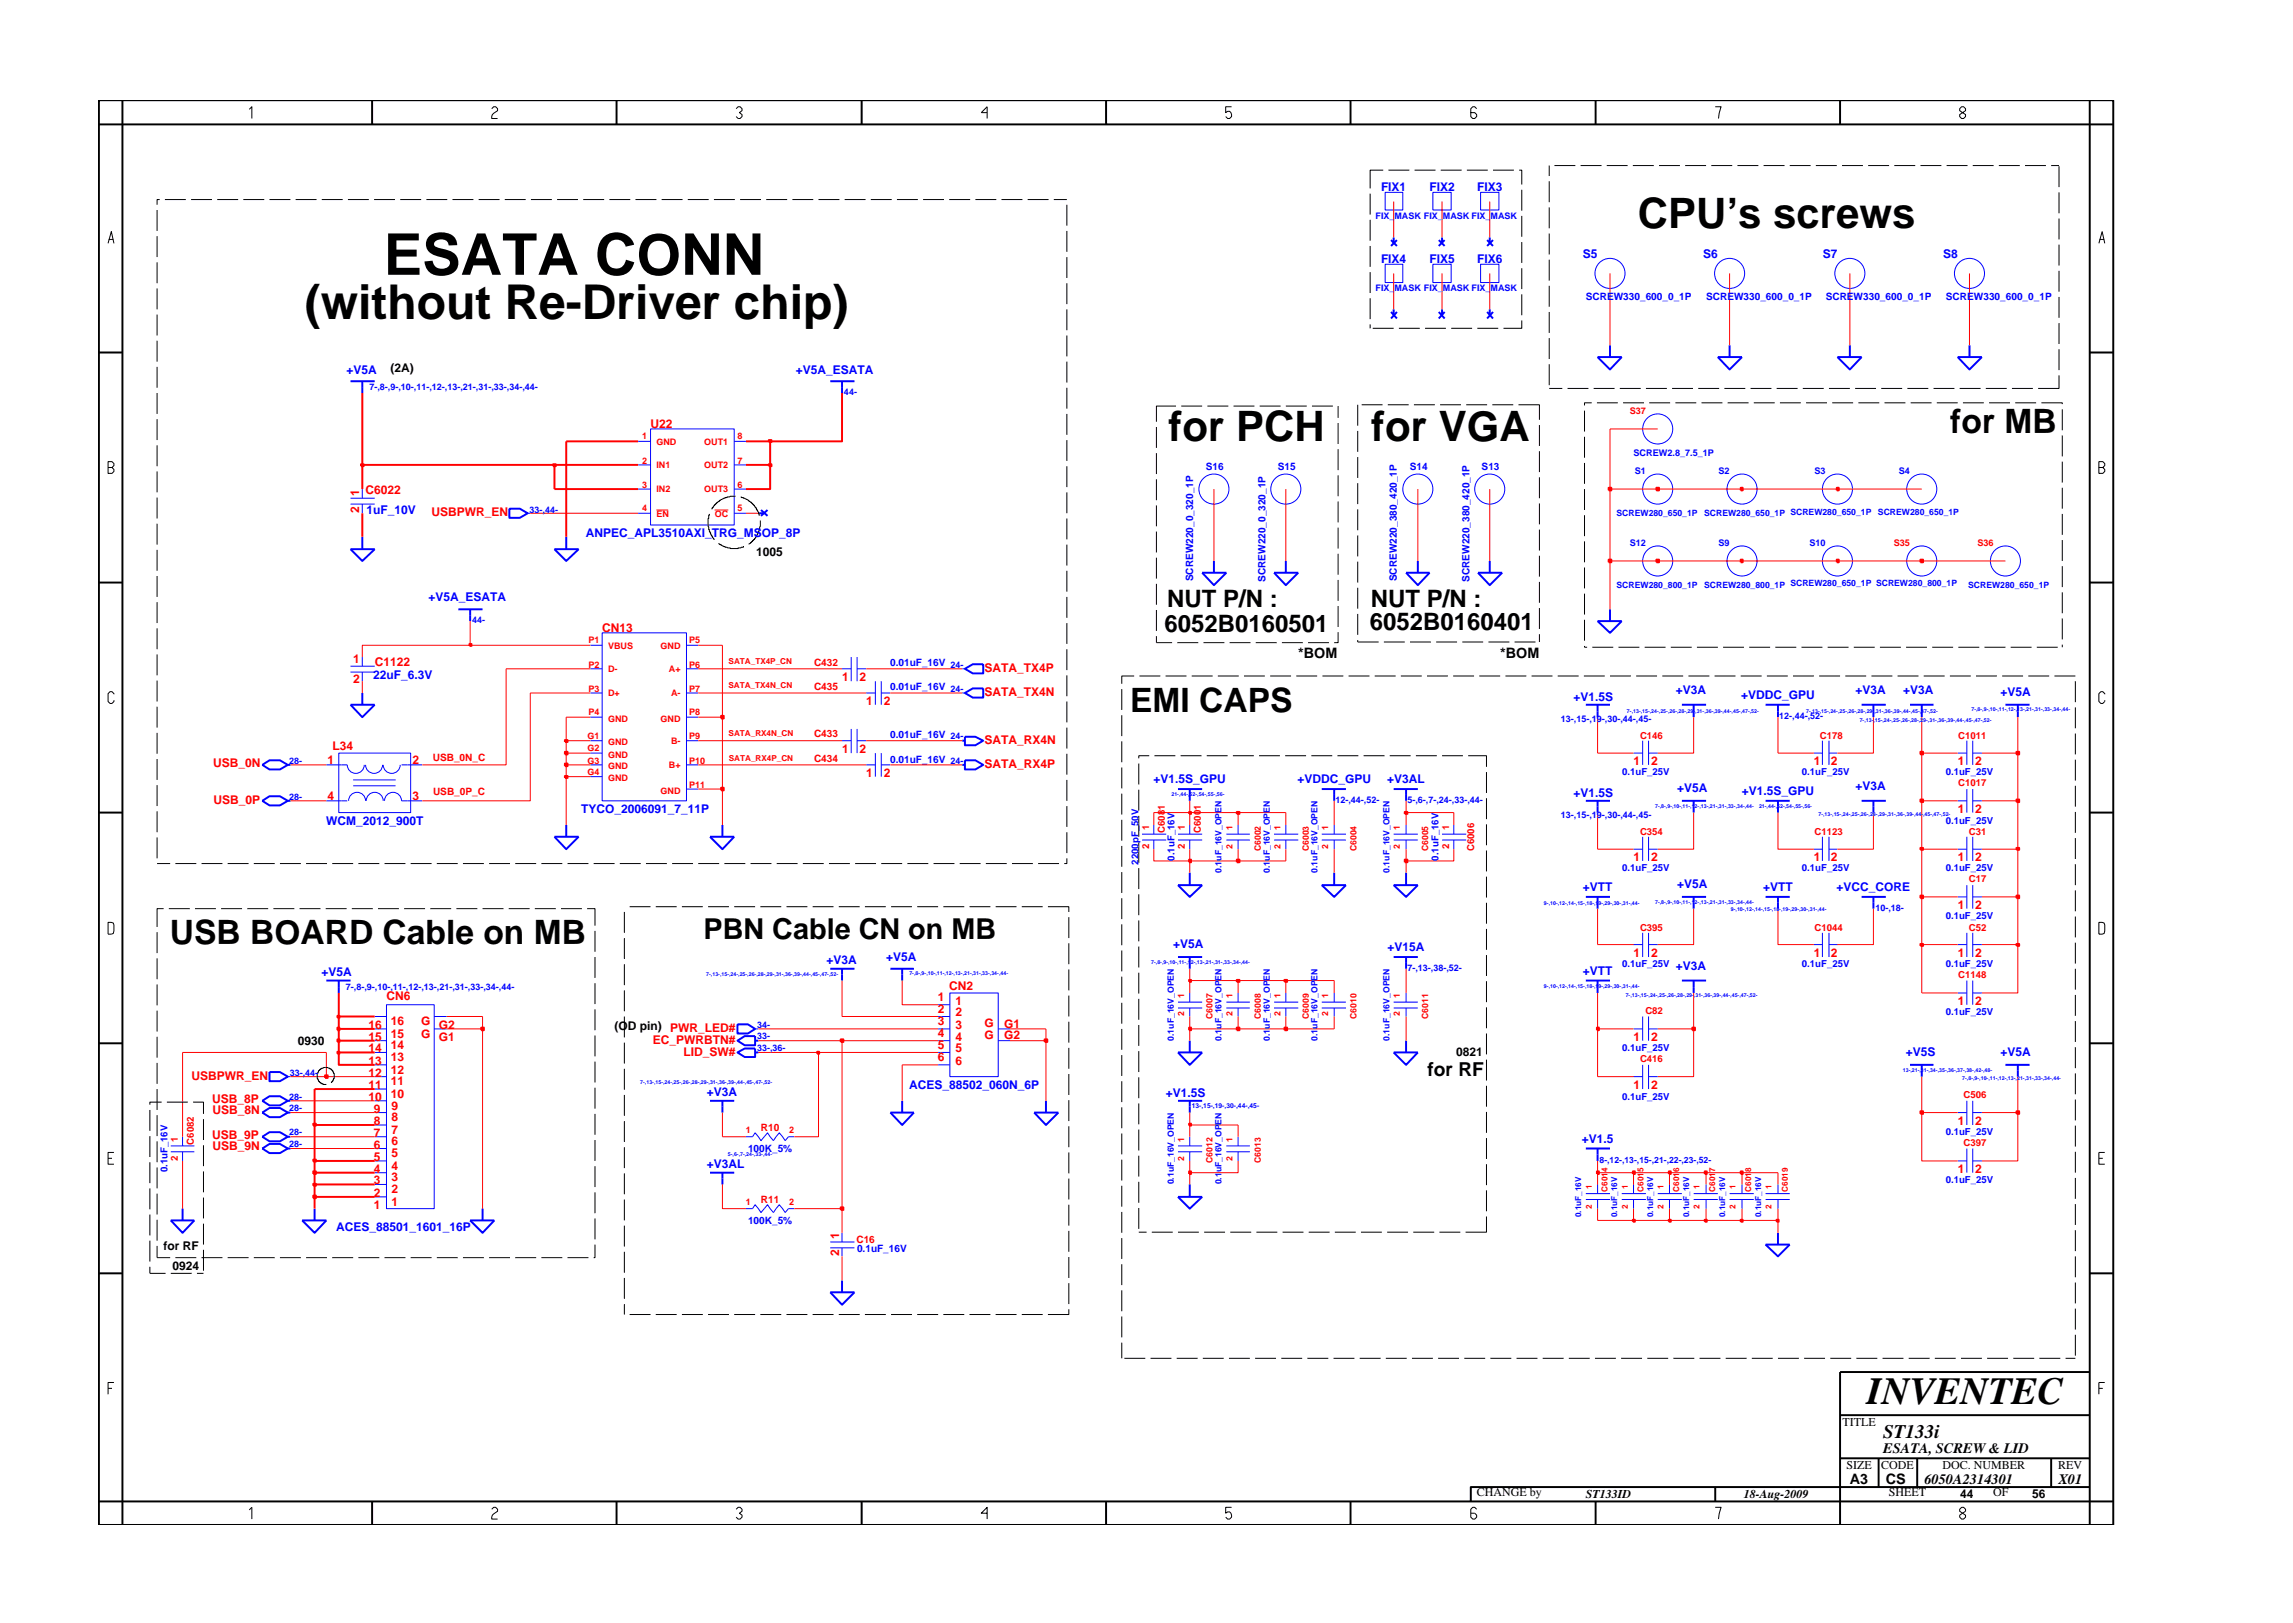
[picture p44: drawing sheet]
<svg xmlns="http://www.w3.org/2000/svg" width="297mm" height="210mm" viewBox="0 0 297 210" stroke-linecap="round" stroke-linejoin="round" font-family="sans-serif">
<defs><g id="words">
<text font-size="7.5" x="49.7" y="35.6">ESATA CONN</text>
<text font-size="6.2" x="39.5" y="41.3">(without Re-Driver chip)</text>
<g font-size="5.4">
<text x="212.2" y="29.5">CPU’s screws</text>
<text x="151.4" y="57.1">for PCH</text>
<text x="177.6" y="57.1">for VGA</text>
</g>
<text font-size="5" x="241.8" y="181.9">INVENTEC</text>
<g font-size="4.4">
<text x="252.6" y="56.1">for MB</text>
<text x="146.4" y="92.2">EMI CAPS</text>
<text x="22" y="122.3">USB BOARD Cable on MB</text>
</g>
<text font-size="3.7" x="91.1" y="121.7">PBN Cable CN on MB</text>
<g font-size="3.1">
<text x="150.9" y="81.8">6052B0160501</text>
<text x="151.2" y="78.6">NUT P/N :</text>
<text x="177.4" y="81.7">6052B0160401</text>
<text x="177.6" y="78.6">NUT P/N :</text>
</g>
<g font-size="2.5">
<text x="184.9" y="139.4">for RF</text>
<text x="244" y="186.3">ST133i</text>
</g>
<g font-size="1.9">
<text x="168.2" y="85.2">*BOM</text>
<text x="194.3" y="85.2">*BOM</text>
<text x="244" y="188.2">ESATA, SCREW &amp; LID</text>
<text x="239.6" y="192.2">A3</text>
<text x="244.3" y="192.3">CS</text>
<text x="249.3" y="192.2">6050A2314301</text>
<text x="266.6" y="192.2">X01</text>
</g>
<g font-size="1.6" fill="#00f">
<text x="178.9" y="24.8">FIX1</text>
<text x="185.2" y="24.8">FIX2</text>
<text x="191.3" y="24.8">FIX3</text>
<text x="178.9" y="34.1">FIX4</text>
<text x="185.2" y="34.1">FIX5</text>
<text x="191.3" y="34.1">FIX6</text>
<text x="205.1" y="33.5">S5</text>
<text x="220.6" y="33.5">S6</text>
<text x="236.1" y="33.5">S7</text>
<text x="251.7" y="33.5">S8</text>
<text x="44.9" y="48.4">+V5A</text>
<text x="103.1" y="48.4">+V5A_ESATA</text>
<text x="47.5" y="66.6">1uF_10V</text>
<text x="75.9" y="69.5">ANPEC_APL3510AXI_TRG_MSOP_8P</text>
<text x="55.5" y="77.9">+V5A_ESATA</text>
<text x="48.3" y="87.9">22uF_6.3V</text>
<text x="217.1" y="89.9">+V3A</text>
<text x="240.4" y="89.9">+V3A</text>
<text x="246.5" y="89.9">+V3A</text>
<text x="203.8" y="90.8">+V1.5S</text>
<text x="225.6" y="90.5">+VDDC_GPU</text>
<text x="259.2" y="90.2">+V5A</text>
<text x="149.4" y="101.5">+V1.5S_GPU</text>
<text x="168.1" y="101.5">+VDDC_GPU</text>
<text x="179.7" y="101.5">+V3AL</text>
<text x="42.2" y="106.9">WCM_2012_900T</text>
<text x="75.3" y="105.3">TYCO_2006091_7_11P</text>
<text x="203.8" y="103.2">+V1.5S</text>
<text x="217.2" y="102.6">+V5A</text>
<text x="225.6" y="103">+V1.5S_GPU</text>
<text x="240.4" y="102.4">+V3A</text>
<text x="205" y="115.4">+VTT</text>
<text x="217.2" y="115">+V5A</text>
<text x="228.4" y="115.4">+VTT</text>
<text x="237.9" y="115.4">+VCC_CORE</text>
<text x="107" y="124.9">+V3A</text>
<text x="114.8" y="124.5">+V5A</text>
<text x="152" y="122.8">+V5A</text>
<text x="179.8" y="123.2">+V15A</text>
<text x="217.1" y="125.6">+V3A</text>
<text x="41.7" y="126.5">+V5A</text>
<text x="205" y="126.3">+VTT</text>
<text x="246.9" y="136.7">+V5S</text>
<text x="259.2" y="136.7">+V5A</text>
<text x="91.6" y="142">+V3A</text>
<text x="117.8" y="141.1">ACES_88502_060N_6P</text>
<text x="151" y="142.1">+V1.5S</text>
<text x="204.9" y="148">+V1.5</text>
<text x="91.6" y="151.3">+V3AL</text>
<text x="43.5" y="159.5">ACES_88501_1601_16P</text>
</g>
<g font-size="1.6">
<text x="50.6" y="48.2">(2A)</text>
<text x="98" y="72.1">1005</text>
<text x="38.6" y="135.4">0930</text>
<text x="79.6" y="133.4">(OD pin)</text>
<text x="188.6" y="136.8">0821</text>
<text x="21.2" y="162">for RF</text>
<text x="22.3" y="164.5">0924</text>
<text x="238.7" y="184.8">TITLE</text>
<text x="239.2" y="190.4">SIZE</text>
<text x="243.7" y="190.4">CODE</text>
<text x="251.6" y="190.4">DOC. NUMBER</text>
<text x="266.6" y="190.4">REV</text>
<text x="191.3" y="193.8">CHANGE by</text>
<text x="205.4" y="194.1">ST133ID</text>
<text x="225.9" y="194.1">18-Aug-2009</text>
<text x="244.7" y="193.8">SHEET</text>
<text x="253.9" y="194.1">44</text>
<text x="258.2" y="193.8">OF</text>
<text x="263.3" y="194.1">56</text>
</g>
<g font-size="1.6" fill="#f00">
<text x="84.3" y="55.4">U22</text>
<text x="46.5" y="64.2" transform="rotate(-90 46.5 64.2)">1</text>
<text x="47.4" y="64">C6022</text>
<text x="46.5" y="66.5" transform="rotate(-90 46.5 66.5)">2</text>
<text x="55.9" y="66.8">USBPWR_EN</text>
<text x="78" y="81.8">CN13</text>
<text x="45.7" y="85.9">1</text>
<text x="45.7" y="88.5">2</text>
<text x="48.5" y="86.3">C1122</text>
<text x="109.1" y="88.3">1</text>
<text x="111.3" y="88.3">2</text>
<text x="127.5" y="87">SATA_TX4P</text>
<text x="112.2" y="91.3">1</text>
<text x="114.5" y="91.3">2</text>
<text x="127.5" y="90.2">SATA_TX4N</text>
<text x="27.6" y="99.3">USB_0N</text>
<text x="42.4" y="98.9">1</text>
<text x="43.1" y="97.1">L34</text>
<text x="53.4" y="98.9">2</text>
<text x="109.1" y="97.6">1</text>
<text x="111.3" y="97.6">2</text>
<text x="112.2" y="100.6">1</text>
<text x="114.5" y="100.6">2</text>
<text x="127.5" y="96.4">SATA_RX4N</text>
<text x="127.5" y="99.5">SATA_RX4P</text>
<text x="211.6" y="99.1">1</text>
<text x="213.9" y="99.1">2</text>
<text x="235" y="99.1">1</text>
<text x="237.2" y="99.1">2</text>
<text x="253.6" y="99.1">1</text>
<text x="255.9" y="99.1">2</text>
<text x="27.7" y="104.1">USB_0P</text>
<text x="42.4" y="103.6">4</text>
<text x="53.4" y="103.6">3</text>
<text x="253.6" y="105.3">1</text>
<text x="255.9" y="105.3">2</text>
<text x="211.6" y="111.5">1</text>
<text x="213.9" y="111.5">2</text>
<text x="235" y="111.5">1</text>
<text x="237.2" y="111.5">2</text>
<text x="253.6" y="111.5">1</text>
<text x="255.9" y="111.5">2</text>
<text x="253.6" y="117.7">1</text>
<text x="255.9" y="117.7">2</text>
<text x="211.6" y="124">1</text>
<text x="213.9" y="124">2</text>
<text x="235" y="124">1</text>
<text x="237.2" y="124">2</text>
<text x="253.6" y="124">1</text>
<text x="255.9" y="124">2</text>
<text x="50.1" y="129.5">CN6</text>
<text x="121.5" y="129.7">1</text>
<text x="121.5" y="131.2">2</text>
<text x="123" y="128.3">CN2</text>
<text x="123.8" y="130.2">1</text>
<text x="123.8" y="131.7">2</text>
<text x="253.6" y="130.2">1</text>
<text x="255.9" y="130.2">2</text>
<text x="47.7" y="136.3">14</text>
<text x="47.7" y="134.8">15</text>
<text x="47.7" y="133.3">16</text>
<text x="47.7" y="138">13</text>
<text x="50.6" y="136">14</text>
<text x="50.6" y="134.4">15</text>
<text x="50.6" y="132.8">16</text>
<text x="50.6" y="137.5">13</text>
<text x="54.6" y="134.4">G</text>
<text x="54.6" y="132.8">G</text>
<text x="56.8" y="134.8">G1</text>
<text x="56.8" y="133.3">G2</text>
<text x="84.6" y="135.2">EC_PWRBTN#</text>
<text x="86.8" y="133.7">PWR_LED#</text>
<text x="88.5" y="136.7">LID_SW#</text>
<text x="121.5" y="132.7">3</text>
<text x="121.5" y="134.3">4</text>
<text x="121.5" y="135.9">5</text>
<text x="121.5" y="137.4">6</text>
<text x="123.8" y="133.3">3</text>
<text x="123.8" y="134.8">4</text>
<text x="123.8" y="136.3">5</text>
<text x="123.8" y="138">6</text>
<text x="127.5" y="133.1">G</text>
<text x="127.5" y="134.6">G</text>
<text x="130.1" y="133.1">G1</text>
<text x="130.1" y="134.6">G2</text>
<text x="211.6" y="134.8">1</text>
<text x="213.9" y="134.8">2</text>
<text x="24.8" y="139.9">USBPWR_EN</text>
<text x="27.5" y="142.9">USB_8P</text>
<text x="47.7" y="142.6">10</text>
<text x="47.7" y="141.1">11</text>
<text x="47.7" y="139.5">12</text>
<text x="50.6" y="142.2">10</text>
<text x="50.6" y="140.6">11</text>
<text x="50.6" y="139.1">12</text>
<text x="50.7" y="143.7">9</text>
<text x="211.6" y="141.1">1</text>
<text x="213.9" y="141.1">2</text>
<text x="27.5" y="147.6">USB_9P</text>
<text x="27.5" y="148.9">USB_9N</text>
<text x="27.5" y="144.3">USB_8N</text>
<text x="48.4" y="148.8">6</text>
<text x="48.4" y="147.3">7</text>
<text x="48.4" y="145.7">8</text>
<text x="48.4" y="144.1">9</text>
<text x="50.7" y="149.9">5</text>
<text x="50.7" y="148.4">6</text>
<text x="50.7" y="146.9">7</text>
<text x="50.7" y="145.3">8</text>
<text x="253.6" y="145.7">1</text>
<text x="255.9" y="145.7">2</text>
<text x="48.4" y="155.1">2</text>
<text x="48.4" y="153.4">3</text>
<text x="48.4" y="151.9">4</text>
<text x="48.4" y="150.4">5</text>
<text x="50.7" y="154.6">2</text>
<text x="50.7" y="153.1">3</text>
<text x="50.7" y="151.5">4</text>
<text x="253.6" y="151.9">1</text>
<text x="255.9" y="151.9">2</text>
<text x="48.4" y="156.6">1</text>
<text x="50.7" y="156.2">1</text>
<text x="108.7" y="160.6" transform="rotate(-90 108.7 160.6)">1</text>
<text x="108.7" y="162.8" transform="rotate(-90 108.7 162.8)">2</text>
</g>
<g font-size="1.3" fill="#00f">
<text x="205.4" y="38.9">SCREW330_600_0_1P</text>
<text x="221" y="38.9">SCREW330_600_0_1P</text>
<text x="236.5" y="38.9">SCREW330_600_0_1P</text>
<text x="252.1" y="38.9">SCREW330_600_0_1P</text>
<text x="156.2" y="60.9">S16</text>
<text x="165.5" y="60.9">S15</text>
<text x="182.6" y="60.9">S14</text>
<text x="191.9" y="60.9">S13</text>
<text x="154.5" y="75.3" transform="rotate(-90 154.5 75.3)">SCREW220_0_320_1P</text>
<text x="163.9" y="75.4" transform="rotate(-90 163.9 75.4)">SCREW220_0_320_1P</text>
<text x="181" y="75.3" transform="rotate(-90 181 75.3)">SCREW220_380_420_1P</text>
<text x="190.4" y="75.4" transform="rotate(-90 190.4 75.4)">SCREW220_380_420_1P</text>
<text x="115.3" y="89.4">0.01uF_16V 24-</text>
<text x="115.3" y="86.3">0.01uF_16V 24-</text>
<text x="115.3" y="95.6">0.01uF_16V 24-</text>
<text x="115.3" y="98.8">0.01uF_16V 24-</text>
<text x="96.9" y="149.2">100K_5%</text>
<text x="96.9" y="158.5">100K_5%</text>
<text x="111" y="162.2">0.1uF_16V</text>
</g>
<g font-size="1.3" fill="#f00">
<text x="105.5" y="89.4">C435</text>
<text x="105.5" y="86.2">C432</text>
<text x="105.5" y="95.5">C433</text>
<text x="56.1" y="98.5">USB_0N_C</text>
<text x="105.5" y="98.7">C434</text>
<text x="56.1" y="103">USB_0P_C</text>
<text x="98.6" y="146.5">R10</text>
<text x="98.6" y="155.8">R11</text>
<text x="110.9" y="161">C16</text>
</g>
<g font-size="1.2" fill="#00f">
<text x="178.2" y="28.4">FIX_MASK FIX_MASK FIX_MASK</text>
<text x="178.2" y="37.7">FIX_MASK FIX_MASK FIX_MASK</text>
<text x="47.9" y="50.5">7-,8-,9-,10-,11-,12-,13-,21-,31-,33-,34-,44-</text>
<text x="109.3" y="51.2">44-</text>
<text x="211.6" y="59.1">SCREW2.8_7.5_1P</text>
<text x="211.8" y="61.4">S1</text>
<text x="222.6" y="61.4">S2</text>
<text x="235.1" y="61.4">S3</text>
<text x="246" y="61.4">S4</text>
<text x="68.6" y="66.4">33-,44-</text>
<text x="211.1" y="70.7">S12</text>
<text x="222.6" y="70.7">S9</text>
<text x="234.4" y="70.7">S10</text>
<text x="61.2" y="80.7">44-</text>
<text x="202.2" y="93.6">13-,15-,19-,30-,44-,45-</text>
<text x="230.5" y="93.2">12-,44-,52-</text>
<text x="37.5" y="98.9">28-</text>
<text x="210.1" y="100.4">0.1uF_25V</text>
<text x="233.4" y="100.4">0.1uF_25V</text>
<text x="252.1" y="100.4">0.1uF_25V</text>
<text x="37.5" y="103.6">28-</text>
<text x="173" y="104">12-,44-,52-</text>
<text x="182.3" y="104">5-,6-,7-,24-,33-,44-</text>
<text x="202.2" y="106">13-,15-,19-,30-,44-,45-</text>
<text x="252.1" y="106.7">0.1uF_25V</text>
<text x="147.5" y="112" transform="rotate(-90 147.5 112)">2200pF_50V</text>
<text x="152.1" y="111.5" transform="rotate(-90 152.1 111.5)">0.1uF_16V</text>
<text x="186.4" y="111.5" transform="rotate(-90 186.4 111.5)">0.1uF_16V</text>
<text x="210.1" y="112.9">0.1uF_25V</text>
<text x="233.4" y="112.9">0.1uF_25V</text>
<text x="252.1" y="112.9">0.1uF_25V</text>
<text x="242.9" y="118">10-,18-</text>
<text x="252.1" y="119.1">0.1uF_25V</text>
<text x="182.3" y="125.8">7-,13-,38-,52-</text>
<text x="210.1" y="125.3">0.1uF_25V</text>
<text x="233.4" y="125.3">0.1uF_25V</text>
<text x="252.1" y="125.3">0.1uF_25V</text>
<text x="44.8" y="128.2">7-,8-,9-,10-,11-,12-,13-,21-,31-,33-,34-,44-</text>
<text x="252.1" y="131.5">0.1uF_25V</text>
<text x="98.1" y="134.6">33-</text>
<text x="98.1" y="136.2">33-,36-</text>
<text x="98.1" y="133.1">34-</text>
<text x="210.1" y="136.2">0.1uF_25V</text>
<text x="37.5" y="144">28-</text>
<text x="37.5" y="142.4">28-</text>
<text x="37.5" y="139.4">33-,44-</text>
<text x="210.1" y="142.4">0.1uF_25V</text>
<text x="37.5" y="147.1">28-</text>
<text x="37.5" y="148.6">28-</text>
<text x="252.1" y="147.1">0.1uF_25V</text>
<text x="21.7" y="151.9" transform="rotate(-90 21.7 151.9)">0.1uF_16V</text>
<text x="252.1" y="153.3">0.1uF_25V</text>
</g>
<g font-size="1.2" fill="#f00">
<text x="211.1" y="53.6">S37</text>
<text x="83.2" y="56.9">1</text>
<text x="85" y="57.6">GND</text>
<text x="91.2" y="57.6">OUT1</text>
<text x="95.5" y="56.9">8</text>
<text x="83.2" y="60.1">2</text>
<text x="83.2" y="63.2">3</text>
<text x="85" y="60.7">IN1</text>
<text x="85" y="63.8">IN2</text>
<text x="91.2" y="60.7">OUT2</text>
<text x="91.2" y="63.8">OUT3</text>
<text x="95.5" y="60.1">7</text>
<text x="95.5" y="63.2">6</text>
<text x="83.2" y="66.2">4</text>
<text x="85" y="66.9">EN</text>
<text x="92.6" y="66.9">OC</text>
<text x="95.5" y="66.2">5</text>
<text x="245.3" y="70.7">S35</text>
<text x="256.2" y="70.7">S36</text>
<text x="76.2" y="83.3">P1</text>
<text x="89.3" y="83.3">P5</text>
<text x="76.2" y="89.6">P3</text>
<text x="76.2" y="86.5">P2</text>
<text x="78.8" y="84">VBUS</text>
<text x="78.8" y="87.1">D-</text>
<text x="85.6" y="84.1">GND</text>
<text x="86.6" y="87.1">A+</text>
<text x="89.3" y="89.6">P7</text>
<text x="89.3" y="86.5">P6</text>
<text x="76.1" y="95.8">G1</text>
<text x="76.2" y="92.7">P4</text>
<text x="78.8" y="93.5">GND</text>
<text x="78.8" y="90.2">D+</text>
<text x="85.6" y="93.5">GND</text>
<text x="86.9" y="90.2">A-</text>
<text x="89.3" y="92.7">P8</text>
<text x="89.3" y="95.8">P9</text>
<text x="212.4" y="95.7">C146</text>
<text x="235.7" y="95.7">C178</text>
<text x="253.7" y="95.7">C1011</text>
<text x="76.1" y="97.3">G2</text>
<text x="76.1" y="98.9">G3</text>
<text x="76.1" y="100.4">G4</text>
<text x="78.8" y="96.5">GND</text>
<text x="78.8" y="98.2">GND</text>
<text x="78.8" y="99.7">GND</text>
<text x="78.8" y="101.2">GND</text>
<text x="86.6" y="99.5">B+</text>
<text x="86.9" y="96.4">B-</text>
<text x="89.3" y="98.9">P10</text>
<text x="253.7" y="101.9">C1017</text>
<text x="85.6" y="102.8">GND</text>
<text x="89.3" y="102.1">P11</text>
<text x="148.8" y="107.6" transform="rotate(-90 148.8 107.6)">1</text>
<text x="150.9" y="107.9" transform="rotate(-90 150.9 107.9)">C6081</text>
<text x="153.5" y="107.6" transform="rotate(-90 153.5 107.6)">1</text>
<text x="155.6" y="107.9" transform="rotate(-90 155.6 107.9)">C6001</text>
<text x="187.7" y="107.6" transform="rotate(-90 187.7 107.6)">1</text>
<text x="148.8" y="110" transform="rotate(-90 148.8 110)">2</text>
<text x="153.5" y="110" transform="rotate(-90 153.5 110)">2</text>
<text x="187.7" y="110" transform="rotate(-90 187.7 110)">2</text>
<text x="191" y="110.3" transform="rotate(-90 191 110.3)">C6006</text>
<text x="212.4" y="108.1">C354</text>
<text x="235" y="108.1">C1123</text>
<text x="255.1" y="108.1">C31</text>
<text x="255.1" y="114.3">C17</text>
<text x="212.4" y="120.6">C395</text>
<text x="235" y="120.6">C1044</text>
<text x="255.1" y="120.6">C52</text>
<text x="213.1" y="131.4">C82</text>
<text x="253.7" y="126.7">C1148</text>
<text x="212.4" y="137.6">C416</text>
<text x="254.4" y="142.2">C506</text>
<text x="23" y="148" transform="rotate(-90 23 148)">1</text>
<text x="25.1" y="148.3" transform="rotate(-90 25.1 148.3)">C6082</text>
<text x="96.6" y="146.8">1</text>
<text x="102.3" y="146.8">2</text>
<text x="254.4" y="148.5">C397</text>
<text x="23" y="150.4" transform="rotate(-90 23 150.4)">2</text>
<text x="96.6" y="156.2">1</text>
<text x="102.3" y="156.2">2</text>
</g>
<g font-size="1.1" fill="#00f">
<text x="209.4" y="66.8">SCREW280_650_1P</text>
<text x="220.8" y="66.8">SCREW280_650_1P SCREW280_650_1P</text>
<text x="243.3" y="66.7">SCREW280_650_1P</text>
<text x="209.4" y="76.1">SCREW280_800_1P</text>
<text x="220.8" y="76.1">SCREW280_800_1P SCREW280_650_1P SCREW280_800_1P</text>
<text x="255" y="76.1">SCREW280_650_1P</text>
<text x="158.2" y="113.1" transform="rotate(-90 158.2 113.1)">0.1uF_16V_OPEN</text>
<text x="164.5" y="113.1" transform="rotate(-90 164.5 113.1)">0.1uF_16V_OPEN</text>
<text x="170.7" y="113.1" transform="rotate(-90 170.7 113.1)">0.1uF_16V_OPEN</text>
<text x="180" y="113.1" transform="rotate(-90 180 113.1)">0.1uF_16V_OPEN</text>
<text x="152.1" y="134.8" transform="rotate(-90 152.1 134.8)">0.1uF_16V_OPEN</text>
<text x="158.2" y="134.8" transform="rotate(-90 158.2 134.8)">0.1uF_16V_OPEN</text>
<text x="164.5" y="134.8" transform="rotate(-90 164.5 134.8)">0.1uF_16V_OPEN</text>
<text x="170.7" y="134.8" transform="rotate(-90 170.7 134.8)">0.1uF_16V_OPEN</text>
<text x="180" y="134.8" transform="rotate(-90 180 134.8)">0.1uF_16V_OPEN</text>
<text x="152.1" y="153.4" transform="rotate(-90 152.1 153.4)">0.1uF_16V_OPEN</text>
<text x="158.2" y="153.4" transform="rotate(-90 158.2 153.4)">0.1uF_16V_OPEN</text>
<text x="207.2" y="150.6">8-,12-,13-,15-,21-,22-,23-,52-</text>
<text x="204.8" y="157.7" transform="rotate(-90 204.8 157.7)">0.1uF_16V</text>
<text x="209.5" y="157.7" transform="rotate(-90 209.5 157.7)">0.1uF_16V</text>
<text x="214.2" y="157.7" transform="rotate(-90 214.2 157.7)">0.1uF_16V</text>
<text x="218.8" y="157.7" transform="rotate(-90 218.8 157.7)">0.1uF_16V</text>
<text x="223.5" y="157.7" transform="rotate(-90 223.5 157.7)">0.1uF_16V</text>
<text x="228.1" y="157.7" transform="rotate(-90 228.1 157.7)">0.1uF_16V</text>
</g>
<g font-size="1.1" fill="#f00">
<text x="94.4" y="89.1">SATA_TX4N_CN</text>
<text x="94.4" y="86">SATA_TX4P_CN</text>
<text x="94.4" y="95.4">SATA_RX4N_CN</text>
<text x="94.4" y="98.5">SATA_RX4P_CN</text>
<text x="159.7" y="107.5" transform="rotate(-90 159.7 107.5)">1</text>
<text x="165.9" y="107.5" transform="rotate(-90 165.9 107.5)">1</text>
<text x="172" y="107.5" transform="rotate(-90 172 107.5)">1</text>
<text x="181.4" y="107.5" transform="rotate(-90 181.4 107.5)">1</text>
<text x="159.7" y="110" transform="rotate(-90 159.7 110)">2</text>
<text x="163.4" y="110.3" transform="rotate(-90 163.4 110.3)">C6002</text>
<text x="165.9" y="110" transform="rotate(-90 165.9 110)">2</text>
<text x="169.5" y="110.3" transform="rotate(-90 169.5 110.3)">C6003</text>
<text x="172" y="110" transform="rotate(-90 172 110)">2</text>
<text x="175.7" y="110.3" transform="rotate(-90 175.7 110.3)">C6004</text>
<text x="181.4" y="110" transform="rotate(-90 181.4 110)">2</text>
<text x="185" y="110.3" transform="rotate(-90 185 110.3)">C6005</text>
<text x="153.4" y="131.7" transform="rotate(-90 153.4 131.7)">2</text>
<text x="153.4" y="129.3" transform="rotate(-90 153.4 129.3)">1</text>
<text x="159.7" y="129.3" transform="rotate(-90 159.7 129.3)">1</text>
<text x="159.7" y="131.7" transform="rotate(-90 159.7 131.7)">2</text>
<text x="165.9" y="131.7" transform="rotate(-90 165.9 131.7)">2</text>
<text x="165.9" y="129.3" transform="rotate(-90 165.9 129.3)">1</text>
<text x="172" y="131.7" transform="rotate(-90 172 131.7)">2</text>
<text x="172" y="129.3" transform="rotate(-90 172 129.3)">1</text>
<text x="181.4" y="131.7" transform="rotate(-90 181.4 131.7)">2</text>
<text x="181.4" y="129.3" transform="rotate(-90 181.4 129.3)">1</text>
<text x="157.1" y="132" transform="rotate(-90 157.1 132)">C6007</text>
<text x="163.4" y="132" transform="rotate(-90 163.4 132)">C6008</text>
<text x="169.5" y="132" transform="rotate(-90 169.5 132)">C6009</text>
<text x="175.7" y="132" transform="rotate(-90 175.7 132)">C6010</text>
<text x="185" y="132" transform="rotate(-90 185 132)">C6011</text>
<text x="153.4" y="147.9" transform="rotate(-90 153.4 147.9)">1</text>
<text x="159.7" y="147.9" transform="rotate(-90 159.7 147.9)">1</text>
<text x="153.4" y="150.4" transform="rotate(-90 153.4 150.4)">2</text>
<text x="157.1" y="150.7" transform="rotate(-90 157.1 150.7)">C6012</text>
<text x="159.7" y="150.4" transform="rotate(-90 159.7 150.4)">2</text>
<text x="163.4" y="150.7" transform="rotate(-90 163.4 150.7)">C6013</text>
<text x="206.2" y="154" transform="rotate(-90 206.2 154)">1</text>
<text x="208.2" y="154.4" transform="rotate(-90 208.2 154.4)">C6014</text>
<text x="210.9" y="154" transform="rotate(-90 210.9 154)">1</text>
<text x="212.9" y="154.4" transform="rotate(-90 212.9 154.4)">C6015</text>
<text x="215.5" y="154" transform="rotate(-90 215.5 154)">1</text>
<text x="217.5" y="154.4" transform="rotate(-90 217.5 154.4)">C6016</text>
<text x="220.2" y="154" transform="rotate(-90 220.2 154)">1</text>
<text x="222.2" y="154.4" transform="rotate(-90 222.2 154.4)">C6017</text>
<text x="224.8" y="154" transform="rotate(-90 224.8 154)">1</text>
<text x="226.9" y="154.4" transform="rotate(-90 226.9 154.4)">C6018</text>
<text x="229.5" y="154" transform="rotate(-90 229.5 154)">1</text>
<text x="231.6" y="154.4" transform="rotate(-90 231.6 154.4)">C6019</text>
<text x="206.2" y="156.6" transform="rotate(-90 206.2 156.6)">2</text>
<text x="210.9" y="156.6" transform="rotate(-90 210.9 156.6)">2</text>
<text x="215.5" y="156.6" transform="rotate(-90 215.5 156.6)">2</text>
<text x="220.2" y="156.6" transform="rotate(-90 220.2 156.6)">2</text>
<text x="224.8" y="156.6" transform="rotate(-90 224.8 156.6)">2</text>
<text x="229.5" y="156.6" transform="rotate(-90 229.5 156.6)">2</text>
</g>
<text font-size=".9" fill="#00f" x="154.4" y="143.5">13-,15-,19-,30-,44-,45-</text>
<g font-size=".7" fill="#00f">
<text x="210.8" y="92.3">7-,13-,15-,24-,25-,26-,28-,29-,31-,36-,39-,44-,45-,47-,52-</text>
<text x="234" y="92.3">7-,13-,15-,24-,25-,26-,28-,29-,31-,36-,39-,44-,45-,47-,52-</text>
<text x="240.9" y="93.6">7-,13-,15-,24-,25-,26-,28-,29-,31-,36-,39-,44-,45-,47-,52-</text>
<text x="255.4" y="92.1">7-,8-,9-,10-,11-,12-,13-,21-,31-,33-,34-,44-</text>
<text x="151.8" y="103.1">21-,44-,52-,54-,55-,56-</text>
<text x="214.4" y="104.7">7-,8-,9-,10-,11-,12-,13-,21-,31-,33-,34-,44-</text>
<text x="227.9" y="104.7">21-,44-,52-,54-,55-,56-</text>
<text x="235.6" y="105.8">7-,13-,15-,24-,25-,26-,28-,29-,31-,36-,39-,44-,45-,47-,52-</text>
<text x="200" y="117.2">9-,10-,12-,14-,15-,18-,19-,29-,30-,31-,44-</text>
<text x="214.4" y="117.1">7-,8-,9-,10-,11-,12-,13-,21-,31-,33-,34-,44-</text>
<text x="224.2" y="118">9-,10-,12-,14-,15-,18-,19-,29-,30-,31-,44-</text>
<text x="149.1" y="124.9">7-,8-,9-,10-,11-,12-,13-,21-,31-,33-,34-,44-</text>
<text x="91.5" y="126.4">7-,13-,15-,24-,25-,26-,28-,29-,31-,36-,39-,44-,45-,47-,52-</text>
<text x="117.8" y="126.3">7-,8-,9-,10-,11-,12-,13-,21-,31-,33-,34-,44-</text>
<text x="200" y="128">9-,10-,12-,14-,15-,18-,19-,29-,30-,31-,44-</text>
<text x="210.6" y="129.2">7-,13-,15-,24-,25-,26-,28-,29-,31-,36-,39-,44-,45-,47-,52-</text>
<text x="82.9" y="140.5">7-,13-,15-,24-,25-,26-,28-,29-,31-,36-,39-,44-,45-,47-,52-</text>
<text x="246.5" y="138.9">13-,21-,31-,34-,35-,36-,37-,38-,42-,48-</text>
<text x="254.2" y="139.9">7-,8-,9-,10-,11-,12-,13-,21-,31-,33-,34-,44-</text>
<text x="94.3" y="149.8">5-,6-,7-,24-,33-,44-</text>
</g>
</g></defs>
<g fill="none" stroke="#00f" stroke-width=".13">
<path d="M179.4 24.9h2.3v2.3h-2.3zM179.4 34.2h2.3v2.4h-2.3zM185.6 24.9h2.4v2.3h-2.4zM185.6 34.2h2.4v2.4h-2.4zM191.8 24.9h2.4v2.3h-2.4zM191.8 34.2h2.4v2.4h-2.4zM82.7 57.2h1.6M84.3 55.6h10.8v12.4h-10.8zM95.1 57.2h1.5M45.4 64.5h3.1M45.4 65.3h3.1M46.9 63.4v1.1"/>
<path d="M46.9 65.3v1.2M68.4 66.5h.3M82.7 60.2h1.6M82.7 63.4h1.6M82.7 66.5h1.6M95.1 60.2h1.5M95.1 63.4h1.5M95.1 66.5h1.5M42.3 99.1h2.7a1.1 1.1 0 0 0 1.1 1.1 1.1 1.1 0 0 0 1.1-1.1M43.9 97.6h9.3v7.7h-9.3zM45.4 86.3h3.1M45.4 87.1h3.1"/>
<path d="M46.9 85.1v1.2M46.9 87.1v1.2M47.4 99.1a1.1 1.1 0 0 0 1.1 1.1 1.1 1.1 0 0 0 1.1-1.1M49.6 99.1a1.1 1.1 0 0 0 1.1 1.1 1.1 1.1 0 0 0 1.1-1.1M52 99.1h2.7M76.5 97.6h1.5M76.5 89.8h1.5M76.5 99.1h1.5M76.5 96h1.5M76.5 86.6h1.5M76.5 83.6h1.5M76.5 92.9h1.5"/>
<path d="M78 82h10.9v21.7h-10.9zM88.9 89.8h1.6M88.9 99.1h1.6M88.9 96h1.6M88.9 86.6h1.6M88.9 83.6h1.6M88.9 92.9h1.6M109.1 96h1.2M109.1 86.6h1.2M110.3 85.1v3.2M110.3 94.4v3.2M111 96h1.2"/>
<path d="M111 85.1v3.2M111 94.4v3.2M111 86.6h1.2M112.2 89.8h1.2M112.2 99.1h1.2M113.4 88.3v3M113.4 97.6v3M114.2 89.8h1.1M114.2 88.3v3M114.2 97.6v3M114.2 99.1h1.1M124.7 89.8h.3"/>
<path d="M124.7 86.6h.3M211.6 97.6h1.2M212.8 96v3.1M213.6 97.6h1.1M213.6 96v3.1M235 97.6h1.1M236.1 96v3.1M236.9 97.6h1.1M236.9 96v3.1M253.6 97.6h1.2M254.8 96v3.1M255.6 97.6h1.1"/>
<path d="M255.6 96v3.1M42.3 103.7h2.7M45.2 103.7a1.1 1.1 0 0 1 1.1-1.1 1.1 1.1 0 0 1 1.1 1.1M45.7 101.8h5.6M45.7 101h5.6M47.4 103.7a1.1 1.1 0 0 1 1.1-1.1 1.1 1.1 0 0 1 1.1 1.1M49.8 103.7a1.1 1.1 0 0 1 1.1-1.1 1.1 1.1 0 0 1 1.1 1.1h2.7M76.5 100.6h1.5M88.9 102.2h1.6M147.9 108.1h3.2M147.9 108.8h3.2M149.5 106.9v1.2"/>
<path d="M149.5 108.8v1.2M152.6 108.1h3.1M152.6 108.8h3.1M154.1 106.9v1.2M154.1 108.8v1.2M158.9 108.1h3M158.9 108.8h3M160.4 106.9v1.2M160.4 108.8v1.2M165 108.1h3.2M165 108.8h3.2M166.6 106.9v1.2"/>
<path d="M166.6 108.8v1.2M171.2 108.1h3.2M171.2 108.8h3.2M172.8 106.9v1.2M172.8 108.8v1.2M180.5 108.1h3.2M180.5 108.8h3.2M182.1 106.9v1.2M182.1 108.8v1.2M186.8 108.1h3.1M186.8 108.8h3.1M188.3 106.9v1.2"/>
<path d="M188.3 108.8v1.2M211.6 110h1.2M212.8 108.4v3.1M213.6 110h1.1M213.6 108.4v3.1M235 110h1.1M236.1 108.4v3.1M236.9 108.4v3.1M236.9 110h1.1M253.6 110h1.2M253.6 116.2h1.2M253.6 103.7h1.2"/>
<path d="M254.8 102.2v3.1M254.8 108.4v3.1M254.8 114.7v3M255.6 110h1.1M255.6 102.2v3.1M255.6 108.4v3.1M255.6 114.7v3M255.6 116.2h1.1M255.6 103.7h1.1M37.3 139.5h.3M48.5 133.3h1.6M48.5 138h1.6"/>
<path d="M48.5 139.5h1.6M48.5 134.8h1.6M48.5 136.3h1.6M48.5 131.7h1.6M50.1 130.2h6.1v26.4h-6.1zM56.2 133.3h1.7M56.2 131.7h1.7M97.8 133.3h.4M121.5 133.3h1.5M121.5 138h1.5M121.5 134.8h1.5M121.5 136.3h1.5"/>
<path d="M121.5 131.7h1.5M121.5 130.2h1.5M123 128.6h6.3v10.9h-6.3zM129.3 133.3h1.5M129.3 134.8h1.5M152.6 129.8h3.1M152.6 130.6h3.1M154.1 128.6v1.2M154.1 130.6v1.1M158.9 129.8h3M158.9 130.6h3M160.4 128.6v1.2"/>
<path d="M160.4 130.6v1.1M165 129.8h3.2M165 130.6h3.2M166.6 128.6v1.2M166.6 130.6v1.1M171.2 129.8h3.2M171.2 130.6h3.2M172.8 128.6v1.2M172.8 130.6v1.1M180.5 129.8h3.2M180.5 130.6h3.2M182.1 128.6v1.2"/>
<path d="M182.1 130.6v1.1M211.6 122.4h1.2M211.6 133.3h1.2M211.6 139.5h1.2M212.8 120.8v3.2M212.8 131.7v3.1M212.8 138v3.1M213.6 122.4h1.1M213.6 120.8v3.2M213.6 131.7v3.1M213.6 138v3.1M213.6 133.3h1.1"/>
<path d="M213.6 139.5h1.1M235 122.4h1.1M236.1 120.8v3.2M236.9 120.8v3.2M236.9 122.4h1.1M253.6 122.4h1.2M253.6 128.6h1.2M254.8 120.8v3.2M254.8 127v3.2M255.6 120.8v3.2M255.6 127v3.2M255.6 122.4h1.1"/>
<path d="M255.6 128.6h1.1M22.1 148.4h3.1M22.1 149.2h3.1M23.7 147.3v1.1M23.7 149.2v1.2M48.5 147.3h1.6M48.5 153.4h1.6M48.5 155.1h1.6M48.5 150.4h1.6M48.5 151.9h1.6M48.5 148.8h1.6M48.5 144.1h1.6"/>
<path d="M48.5 145.7h1.6M48.5 141.1h1.6M48.5 142.6h1.6M96.6 147.3h.9l.3-.5 .8 1 .8-1 .8 1 .8-1 .7 1 .4-.5h.8M96.6 156.6h.9l.3-.5 .8 1 .8-1 .8 1 .8-1 .7 1 .4-.5h.8M109.1 159.7v1.2M152.6 148.4h3.1M152.6 149.2h3.1M154.1 147.3v1.1M154.1 149.2v1.2M158.9 148.4h3M158.9 149.2h3"/>
<path d="M160.4 147.3v1.1M160.4 149.2v1.2M205.4 154.6h3.2M205.4 155.4h3.2M207 153.4v1.2M207 155.4v1.2M210.1 154.6h3.1M210.1 155.4h3.1M211.6 153.4v1.2M211.6 155.4v1.2M214.7 154.6h3.2M214.7 155.4h3.2"/>
<path d="M216.3 153.4v1.2M216.3 155.4v1.2M219.4 154.6h3.1M219.4 155.4h3.1M221 153.4v1.2M221 155.4v1.2M224.1 154.6h3.1M224.1 155.4h3.1M225.7 153.4v1.2M225.7 155.4v1.2M228.7 154.6h3.1M228.7 155.4h3.1"/>
<path d="M230.3 153.4v1.2M230.3 155.4v1.2M253.6 150.4h1.2M253.6 144.1h1.2M254.8 142.6v3.1M254.8 148.8v3.1M255.6 142.6v3.1M255.6 148.8v3.1M255.6 150.4h1.1M255.6 144.1h1.1M107.6 160.9h3.1M107.6 161.7h3.1"/>
<path d="M109.1 161.7v1.1"/>
<circle cx="208.6" cy="35.4" r="1.95"/>
<circle cx="224.1" cy="35.4" r="1.95"/>
<circle cx="239.6" cy="35.4" r="1.95"/>
<circle cx="255.1" cy="35.4" r="1.95"/>
<circle cx="214.7" cy="55.6" r="1.95"/>
<circle cx="157.3" cy="63.4" r="1.95"/>
<circle cx="166.6" cy="63.4" r="1.95"/>
<circle cx="183.7" cy="63.4" r="1.95"/>
<circle cx="193" cy="63.4" r="1.95"/>
<circle cx="214.7" cy="63.4" r="1.95"/>
<circle cx="214.7" cy="72.7" r="1.95"/>
<circle cx="225.7" cy="63.4" r="1.95"/>
<circle cx="225.7" cy="72.7" r="1.95"/>
<circle cx="238" cy="72.7" r="1.95"/>
<circle cx="238" cy="63.4" r="1.95"/>
<circle cx="248.9" cy="63.4" r="1.95"/>
<circle cx="248.9" cy="72.7" r="1.95"/>
<circle cx="259.8" cy="72.7" r="1.95"/>
</g>
<g fill="none" stroke="#00f" stroke-width=".25">
<path d="M180.2 31.1l.8 .8M180.5 30.8v.7M181 31.1l-.8 .8M186.4 31.1l.7 .8M186.8 30.8v.7M187.1 31.1l-.7 .8M192.6 31.1l.8 .8M193 30.8v.7M193.4 31.1l-.8 .8M45.4 49.4h3.1M46.9 49.4v1.5M107.6 49.4h3.1"/>
<path d="M109.1 49.4v1.5M180.2 40.4l.8 .9M180.5 40.1v.7M181 40.4l-.8 .9M186.4 40.4l.7 .9M186.8 40.1v.7M187.1 40.4l-.7 .9M192.6 40.4l.8 .9M193 40.1v.7M193.4 40.4l-.8 .9M207 46.3h3.1l-1.5 1.6zM208.6 44.7v1.6"/>
<path d="M222.5 46.3h3.2l-1.6 1.6zM224.1 44.7v1.6M238 46.3h3.2l-1.6 1.6zM239.6 44.7v1.6M253.6 46.3h3.1l-1.6 1.6zM255.1 44.7v1.6M45.4 71.1h3.1l-1.6 1.6zM46.9 69.5v1.6M59.4 78.9h3.1M60.9 78.9v1.6M66 65.9h1.3l1.1 .6-1.1 .6h-1.3zM71.8 71.1h3.2l-1.7 1.6z"/>
<path d="M73.3 69.5v1.6M98.2 66.5h.8M98.6 66.1l.8 .7M99.4 66.1l-.8 .7M155.7 74.2h3.2l-1.6 1.6zM157.3 72.7v1.5M165 74.2h3.2l-1.6 1.6zM166.6 72.7v1.5M182.1 74.2h3.1l-1.5 1.6zM183.7 72.7v1.5M191.5 74.2h3.1l-1.6 1.6zM193 72.7v1.5"/>
<path d="M208.6 78.9v1.6M34 99.1l.9-.6h1.4l1 .6-1 .6h-1.4zM37.3 99.1h.3M45.4 91.3h3.1l-1.6 1.6zM46.9 89.8v1.5M124.7 96h.3M124.7 99.1h.3M125 95.4h1.4l1 .6-1 .5h-1.4zM125 98.5h1.4l1 .6-1 .6h-1.4zM125 86.6l1-.6h1.4v1.2h-1.4zM125 89.8l1-.6h1.4v1.2h-1.4zM205.4 91.3h3.2"/>
<path d="M207 80.5h3.1l-1.5 1.5zM207 91.3v1.6M217.9 91.3h3.1M219.4 91.3v1.6M228.7 91.3h3.1M230.3 91.3v1.6M241.2 91.3h3.1M242.7 91.3v1.6M247.4 91.3h3.1M248.9 91.3v1.6M259.8 91.3h3.1M261.4 91.3v1.6"/>
<path d="M34 103.7l.9-.5h1.4l1 .5-1 .6h-1.4zM37.3 103.7h.3M71.8 108.4h3.2l-1.7 1.6zM73.3 106.9v1.5M92 108.4h3.1l-1.5 1.6zM93.6 106.9v1.5M152.6 114.7h3.1l-1.6 1.5zM152.6 102.2h3.1M154.1 102.2v1.5M154.1 113.1v1.6M171.2 114.7h3.2l-1.6 1.5zM171.2 102.2h3.2"/>
<path d="M172.8 102.2v1.5M172.8 113.1v1.6M180.5 114.7h3.2l-1.6 1.5zM180.5 102.2h3.2M182.1 102.2v1.5M182.1 113.1v1.6M205.4 116.2h3.2M205.4 103.7h3.2M207 103.7v1.6M207 116.2v1.5M217.9 116.2h3.1M217.9 103.7h3.1"/>
<path d="M219.4 103.7v1.6M219.4 116.2v1.5M228.7 116.2h3.1M228.7 103.7h3.1M230.3 103.7v1.6M230.3 116.2v1.5M241.2 116.2h3.1M241.2 103.7h3.1M242.7 103.7v1.6M242.7 116.2v1.5M34.9 138.9h1.4l1 .6-1 .6h-1.4zM42.3 127h3.1"/>
<path d="M43.9 127v1.6M95.5 134.8l1-.6h1.3v1.2h-1.3zM95.5 136.3l1-.5h1.3v1.1h-1.3zM95.5 132.7h1.4l.9 .6-.9 .6h-1.4zM97.8 134.8h.4M97.8 136.3h.4M107.6 125.5h3.1M109.1 125.5v1.5M115.3 125.5h3.1M116.9 125.5v1.5M152.6 136.3h3.1l-1.6 1.7zM152.6 124h3.1"/>
<path d="M154.1 124v1.5M154.1 134.8v1.5M180.5 136.3h3.2l-1.6 1.7zM180.5 124h3.2M182.1 124v1.5M182.1 134.8v1.5M205.4 127h3.2M207 127v1.6M217.9 127h3.1M219.4 127v1.6M247.4 138h3.1M248.9 138v1.5"/>
<path d="M259.8 138h3.1M261.4 138v1.5M22.1 158.1h3.1l-1.5 1.6zM23.7 156.6v1.5M34 144.1l.9-.6h1.4l1 .6-1 .6h-1.4zM34 147.3l.9-.6h1.4l1 .6-1 .6h-1.4zM34 148.8l.9-.6h1.4l1 .6-1 .6h-1.4zM34 142.6l.9-.6h1.4l1 .6-1 .6h-1.4zM37.3 144.1h.3M37.3 142.6h.3M37.3 147.3h.3M37.3 148.8h.3"/>
<path d="M39.1 158.1h3.2l-1.5 1.6zM40.8 156.6v1.5M60.9 158.1h3.1l-1.5 1.6zM62.5 156.6v1.5M92 142.6h3.1M92 151.9h3.1M93.6 142.6v1.5M93.6 151.9v1.5M115.3 144.1h3.1l-1.5 1.6zM116.9 142.6v1.5M134 144.1h3.1l-1.6 1.6zM135.5 142.6v1.5"/>
<path d="M152.6 155.1h3.1l-1.6 1.5zM152.6 142.6h3.1M154.1 142.6v1.5M154.1 153.4v1.7M205.4 148.8h3.2M207 148.8v1.6M230.3 159.7v1.5M107.6 167.4h3.1l-1.6 1.6zM109.1 165.9v1.5M228.7 161.2h3.1l-1.5 1.6z"/>
</g>
<path d="M85 66.1h1.6M92.6 66.1h1.7M109.1 156.6v3.1M207 156.6v1.5h4.6M230.3 158.1v1.6M109.1 162.8v3.1" fill="none" stroke="#f00" stroke-width=".13"/>
<path d="M211.5 158h.3v.3h-.3z" fill-rule="evenodd" fill="#8e2323"/>
<path d="M211.5 158h.3v.3h-.3z" fill="none" stroke="#f00" stroke-width=".25"/>
<path d="M211.6 156.6v1.5h4.7" fill="none" stroke="#f00" stroke-width=".13"/>
<path d="M216.2 158h.2v.3h-.2z" fill-rule="evenodd" fill="#8e2323"/>
<path d="M216.2 158h.2v.3h-.2z" fill="none" stroke="#f00" stroke-width=".25"/>
<path d="M216.3 156.6v1.5h4.7" fill="none" stroke="#f00" stroke-width=".13"/>
<path d="M220.8 158h.3v.3h-.3z" fill-rule="evenodd" fill="#8e2323"/>
<path d="M220.8 158h.3v.3h-.3z" fill="none" stroke="#f00" stroke-width=".25"/>
<path d="M221 156.6v1.5h4.7" fill="none" stroke="#f00" stroke-width=".13"/>
<path d="M225.5 158h.2v.3h-.2z" fill-rule="evenodd" fill="#8e2323"/>
<path d="M225.5 158h.2v.3h-.2z" fill="none" stroke="#f00" stroke-width=".25"/>
<path d="M225.7 156.6v1.5h4.6" fill="none" stroke="#f00" stroke-width=".13"/>
<path d="M230.2 158h.2v.3h-.2z" fill-rule="evenodd" fill="#8e2323"/>
<path d="M40.8 155.1v1.5M230.2 158h.2v.3h-.2z" fill="none" stroke="#f00" stroke-width=".25"/>
<path d="M62.5 133.3v23.3M23.7 150.4v6.2M93.6 153.4v3.2h3M102.9 156.6h6.2M230.3 156.6v1.5" fill="none" stroke="#f00" stroke-width=".13"/>
<path d="M108.9 156.4h.3v.3h-.3z" fill-rule="evenodd" fill="#8e2323"/>
<path d="M108.9 156.4h.3v.3h-.3z" fill="none" stroke="#f00" stroke-width=".25"/>
<path d="M109.1 134.8v21.8" fill="none" stroke="#f00" stroke-width=".13"/>
<path d="M40.6 154.9h.3v.3h-.3z" fill-rule="evenodd" fill="#8e2323"/>
<path d="M40.6 154.9h.3v.3h-.3zM40.8 153.4v1.7h7.7" fill="none" stroke="#f00" stroke-width=".25"/>
<path d="M40.6 153.4h.3v.2h-.3z" fill-rule="evenodd" fill="#8e2323"/>
<path d="M40.6 153.4h.3v.2h-.3zM40.8 151.9v1.5h7.7" fill="none" stroke="#f00" stroke-width=".25"/>
<path d="M154.1 151.9v1.5M207 151.9v1.5M211.6 151.9v1.5M216.3 151.9v1.5M221 151.9v1.5M225.7 151.9v1.5M230.3 151.9v1.5" fill="none" stroke="#f00" stroke-width=".13"/>
<path d="M40.6 151.8h.3v.3h-.3z" fill-rule="evenodd" fill="#8e2323"/>
<path d="M40.6 151.8h.3v.3h-.3zM40.8 150.4v1.5h7.7" fill="none" stroke="#f00" stroke-width=".25"/>
<path d="M154 151.8h.3v.3h-.3z" fill-rule="evenodd" fill="#8e2323"/>
<path d="M154 151.8h.3v.3h-.3z" fill="none" stroke="#f00" stroke-width=".25"/>
<path d="M154.1 150.4v1.5h6.3v-1.5" fill="none" stroke="#f00" stroke-width=".13"/>
<path d="M206.9 151.8h.2v.3h-.2z" fill-rule="evenodd" fill="#8e2323"/>
<path d="M206.9 151.8h.2v.3h-.2z" fill="none" stroke="#f00" stroke-width=".25"/>
<path d="M207 150.4v1.5h4.6" fill="none" stroke="#f00" stroke-width=".13"/>
<path d="M211.5 151.8h.3v.3h-.3z" fill-rule="evenodd" fill="#8e2323"/>
<path d="M211.5 151.8h.3v.3h-.3z" fill="none" stroke="#f00" stroke-width=".25"/>
<path d="M211.6 151.9h4.7" fill="none" stroke="#f00" stroke-width=".13"/>
<path d="M216.2 151.8h.2v.3h-.2z" fill-rule="evenodd" fill="#8e2323"/>
<path d="M216.2 151.8h.2v.3h-.2z" fill="none" stroke="#f00" stroke-width=".25"/>
<path d="M216.3 151.9h4.7" fill="none" stroke="#f00" stroke-width=".13"/>
<path d="M220.8 151.8h.3v.3h-.3z" fill-rule="evenodd" fill="#8e2323"/>
<path d="M220.8 151.8h.3v.3h-.3z" fill="none" stroke="#f00" stroke-width=".25"/>
<path d="M221 151.9h4.7" fill="none" stroke="#f00" stroke-width=".13"/>
<path d="M225.5 151.8h.2v.3h-.2z" fill-rule="evenodd" fill="#8e2323"/>
<path d="M225.5 151.8h.2v.3h-.2z" fill="none" stroke="#f00" stroke-width=".25"/>
<path d="M225.7 151.9h4.6" fill="none" stroke="#f00" stroke-width=".13"/>
<path d="M40.6 150.2h.3v.3h-.3z" fill-rule="evenodd" fill="#8e2323"/>
<path d="M40.6 150.2h.3v.3h-.3zM40.8 145.7v4.7h7.7" fill="none" stroke="#f00" stroke-width=".25"/>
<path d="M23.7 136.3v11M106 136.3v11h-3.1M37.6 148.8h10.9M37.6 147.3h10.9M93.6 144.1v3.2h3M154.1 145.7v1.6M160.4 145.7v1.6M248.9 144.1v6.3h4.7M261.4 144.1v6.3h-4.7" fill="none" stroke="#f00" stroke-width=".13"/>
<path d="M40.6 145.6h.3v.2h-.3z" fill-rule="evenodd" fill="#8e2323"/>
<path d="M40.6 145.6h.3v.2h-.3zM40.8 141.1v4.6h7.7" fill="none" stroke="#f00" stroke-width=".25"/>
<path d="M154 145.6h.3v.2h-.3z" fill-rule="evenodd" fill="#8e2323"/>
<path d="M154 145.6h.3v.2h-.3z" fill="none" stroke="#f00" stroke-width=".25"/>
<path d="M37.6 144.1h10.9M154.1 144.1v1.6h6.3" fill="none" stroke="#f00" stroke-width=".13"/>
<path d="M248.8 144h.3v.3h-.3z" fill-rule="evenodd" fill="#8e2323"/>
<path d="M248.8 144h.3v.3h-.3z" fill="none" stroke="#f00" stroke-width=".25"/>
<path d="M248.9 139.5v4.6h4.7M256.7 144.1h4.7" fill="none" stroke="#f00" stroke-width=".13"/>
<path d="M261.2 144h.4v.3h-.4z" fill-rule="evenodd" fill="#8e2323"/>
<path d="M40.8 141.1h7.7M261.2 144h.4v.3h-.4z" fill="none" stroke="#f00" stroke-width=".25"/>
<path d="M37.6 139.5h4.7M116.9 138v4.6M135.5 134.8v7.8M261.4 139.5v4.6M37.6 142.6h10.9" fill="none" stroke="#f00" stroke-width=".13"/>
<path d="M42.1 139.3h.3v.3h-.3z" fill-rule="evenodd" fill="#8e2323"/>
<path d="M42.1 139.3h.3v.3h-.3zM43.9 136.3v1.7h4.6" fill="none" stroke="#f00" stroke-width=".25"/>
<path d="M23.7 136.3h18.6v3.2h6.2M116.9 138h4.6M207 133.3v6.2h4.6M219.4 133.3v6.2h-4.7" fill="none" stroke="#f00" stroke-width=".13"/>
<path d="M43.7 136.3h.3v.2h-.3z" fill-rule="evenodd" fill="#8e2323"/>
<path d="M43.7 136.3h.3v.2h-.3zM43.9 134.8v1.5h4.6" fill="none" stroke="#f00" stroke-width=".25"/>
<path d="M98.2 136.3h7.8" fill="none" stroke="#f00" stroke-width=".13"/>
<path d="M105.9 136.3h.2v.2h-.2z" fill-rule="evenodd" fill="#8e2323"/>
<path d="M105.9 136.3h.2v.2h-.2z" fill="none" stroke="#f00" stroke-width=".25"/>
<path d="M106 136.3h15.5" fill="none" stroke="#f00" stroke-width=".13"/>
<path d="M43.7 134.6h.3v.4h-.3z" fill-rule="evenodd" fill="#8e2323"/>
<path d="M43.7 134.6h.3v.4h-.3zM43.9 133.3v1.5h4.6" fill="none" stroke="#f00" stroke-width=".25"/>
<path d="M98.2 134.8h10.9" fill="none" stroke="#f00" stroke-width=".13"/>
<path d="M108.9 134.6h.3v.4h-.3z" fill-rule="evenodd" fill="#8e2323"/>
<path d="M108.9 134.6h.3v.4h-.3z" fill="none" stroke="#f00" stroke-width=".25"/>
<path d="M109.1 134.8h12.4M130.8 134.8h4.7" fill="none" stroke="#f00" stroke-width=".13"/>
<path d="M135.3 134.6h.4v.4h-.4z" fill-rule="evenodd" fill="#8e2323"/>
<path d="M135.3 134.6h.4v.4h-.4z" fill="none" stroke="#f00" stroke-width=".25"/>
<path d="M135.5 133.3v1.5M154.1 133.3v1.5M182.1 131.7v3.1" fill="none" stroke="#f00" stroke-width=".13"/>
<path d="M43.7 133.1h.3v.4h-.3z" fill-rule="evenodd" fill="#8e2323"/>
<path d="M43.7 133.1h.3v.4h-.3zM43.9 131.7v1.6h4.6" fill="none" stroke="#f00" stroke-width=".25"/>
<path d="M57.9 133.3h4.6" fill="none" stroke="#f00" stroke-width=".13"/>
<path d="M62.3 133.1h.4v.4h-.4z" fill-rule="evenodd" fill="#8e2323"/>
<path d="M62.3 133.1h.4v.4h-.4z" fill="none" stroke="#f00" stroke-width=".25"/>
<path d="M62.5 131.7v1.6M98.2 133.3h23.3M130.8 133.3h4.7" fill="none" stroke="#f00" stroke-width=".13"/>
<path d="M154 133.1h.3v.4h-.3z" fill-rule="evenodd" fill="#8e2323"/>
<path d="M154 133.1h.3v.4h-.3z" fill="none" stroke="#f00" stroke-width=".25"/>
<path d="M154.1 131.7v1.6h6.3" fill="none" stroke="#f00" stroke-width=".13"/>
<path d="M160.2 133.1h.4v.4h-.4z" fill-rule="evenodd" fill="#8e2323"/>
<path d="M160.2 133.1h.4v.4h-.4z" fill="none" stroke="#f00" stroke-width=".25"/>
<path d="M160.4 131.7v1.6h6.2" fill="none" stroke="#f00" stroke-width=".13"/>
<path d="M166.4 133.1h.3v.4h-.3z" fill-rule="evenodd" fill="#8e2323"/>
<path d="M166.4 133.1h.3v.4h-.3z" fill="none" stroke="#f00" stroke-width=".25"/>
<path d="M166.6 131.7v1.6h6.2v-1.6" fill="none" stroke="#f00" stroke-width=".13"/>
<path d="M206.9 133.1h.2v.4h-.2z" fill-rule="evenodd" fill="#8e2323"/>
<path d="M206.9 133.1h.2v.4h-.2z" fill="none" stroke="#f00" stroke-width=".25"/>
<path d="M207 128.6v4.7h4.6M214.7 133.3h4.7" fill="none" stroke="#f00" stroke-width=".13"/>
<path d="M219.2 133.1h.4v.4h-.4z" fill-rule="evenodd" fill="#8e2323"/>
<path d="M219.2 133.1h.4v.4h-.4z" fill="none" stroke="#f00" stroke-width=".25"/>
<path d="M219.4 128.6v4.7" fill="none" stroke="#f00" stroke-width=".13"/>
<path d="M43.7 131.6h.3v.3h-.3z" fill-rule="evenodd" fill="#8e2323"/>
<path d="M43.7 131.6h.3v.3h-.3zM43.9 128.6v3.1h4.6" fill="none" stroke="#f00" stroke-width=".25"/>
<path d="M57.9 131.7h4.6M109.1 127v4.7h12.4M116.9 127v3.2h4.6M154.1 127v1.6M160.4 127v1.6M166.6 127v1.6M172.8 127v1.6M182.1 125.5v3.1M248.9 122.4v6.2h4.7M261.4 122.4v6.2h-4.7" fill="none" stroke="#f00" stroke-width=".13"/>
<path d="M154 126.9h.3v.3h-.3z" fill-rule="evenodd" fill="#8e2323"/>
<path d="M154 126.9h.3v.3h-.3z" fill="none" stroke="#f00" stroke-width=".25"/>
<path d="M154.1 125.5v1.5h6.3" fill="none" stroke="#f00" stroke-width=".13"/>
<path d="M160.2 126.9h.4v.3h-.4z" fill-rule="evenodd" fill="#8e2323"/>
<path d="M160.2 126.9h.4v.3h-.4z" fill="none" stroke="#f00" stroke-width=".25"/>
<path d="M160.4 127h6.2" fill="none" stroke="#f00" stroke-width=".13"/>
<path d="M166.4 126.9h.3v.3h-.3z" fill-rule="evenodd" fill="#8e2323"/>
<path d="M166.4 126.9h.3v.3h-.3z" fill="none" stroke="#f00" stroke-width=".25"/>
<path d="M207 117.7v4.7h4.6M219.4 117.7v4.7h-4.7M230.3 117.7v4.7h4.7M242.7 117.7v4.7h-4.7M166.6 127h6.2" fill="none" stroke="#f00" stroke-width=".13"/>
<path d="M248.8 122.3h.3v.2h-.3z" fill-rule="evenodd" fill="#8e2323"/>
<path d="M248.8 122.3h.3v.2h-.3z" fill="none" stroke="#f00" stroke-width=".25"/>
<path d="M248.9 116.2v6.2h4.7M256.7 122.4h4.7" fill="none" stroke="#f00" stroke-width=".13"/>
<path d="M261.2 122.3h.4v.2h-.4z" fill-rule="evenodd" fill="#8e2323"/>
<path d="M261.2 122.3h.4v.2h-.4z" fill="none" stroke="#f00" stroke-width=".25"/>
<path d="M261.4 116.2v6.2" fill="none" stroke="#f00" stroke-width=".13"/>
<path d="M248.8 116h.3v.4h-.3z" fill-rule="evenodd" fill="#8e2323"/>
<path d="M248.8 116h.3v.4h-.3z" fill="none" stroke="#f00" stroke-width=".25"/>
<path d="M248.9 110v6.2h4.7M256.7 116.2h4.7" fill="none" stroke="#f00" stroke-width=".13"/>
<path d="M261.2 116h.4v.4h-.4z" fill-rule="evenodd" fill="#8e2323"/>
<path d="M261.2 116h.4v.4h-.4z" fill="none" stroke="#f00" stroke-width=".25"/>
<path d="M149.5 110v1.5h4.6v1.6M172.8 110v3.1M182.1 111.5v1.6M261.4 110v6.2" fill="none" stroke="#f00" stroke-width=".13"/>
<path d="M154 111.4h.3v.3h-.3z" fill-rule="evenodd" fill="#8e2323"/>
<path d="M154 111.4h.3v.3h-.3z" fill="none" stroke="#f00" stroke-width=".25"/>
<path d="M154.1 110v1.5h6.3" fill="none" stroke="#f00" stroke-width=".13"/>
<path d="M160.2 111.4h.4v.3h-.4z" fill-rule="evenodd" fill="#8e2323"/>
<path d="M160.2 111.4h.4v.3h-.4z" fill="none" stroke="#f00" stroke-width=".25"/>
<path d="M160.4 110v1.5h6.2v-1.5" fill="none" stroke="#f00" stroke-width=".13"/>
<path d="M182 111.4h.3v.3h-.3z" fill-rule="evenodd" fill="#8e2323"/>
<path d="M182 111.4h.3v.3h-.3z" fill="none" stroke="#f00" stroke-width=".25"/>
<path d="M182.1 110v1.5h6.2v-1.5M207 105.3v4.7h4.6M219.4 105.3v4.7h-4.7M230.3 105.3v4.7h4.7M242.7 105.3v4.7h-4.7" fill="none" stroke="#f00" stroke-width=".13"/>
<path d="M248.8 109.8h.3v.3h-.3z" fill-rule="evenodd" fill="#8e2323"/>
<path d="M248.8 109.8h.3v.3h-.3z" fill="none" stroke="#f00" stroke-width=".25"/>
<path d="M248.9 103.7v6.3h4.7M256.7 110h4.7" fill="none" stroke="#f00" stroke-width=".13"/>
<path d="M261.2 109.8h.4v.3h-.4z" fill-rule="evenodd" fill="#8e2323"/>
<path d="M261.2 109.8h.4v.3h-.4z" fill="none" stroke="#f00" stroke-width=".25"/>
<path d="M73.3 100.6v6.3M93.6 102.2v4.7M149.5 106.9v-1.6h4.6v1.6M160.4 105.3v1.6M166.6 105.3v1.6M172.8 103.7v3.2M182.1 105.3v1.6M188.3 105.3v1.6M261.4 103.7v6.3" fill="none" stroke="#f00" stroke-width=".13"/>
<path d="M154 105.2h.3v.2h-.3z" fill-rule="evenodd" fill="#8e2323"/>
<path d="M154 105.2h.3v.2h-.3z" fill="none" stroke="#f00" stroke-width=".25"/>
<path d="M154.1 103.7v1.6h6.3" fill="none" stroke="#f00" stroke-width=".13"/>
<path d="M160.2 105.2h.4v.2h-.4z" fill-rule="evenodd" fill="#8e2323"/>
<path d="M160.2 105.2h.4v.2h-.4z" fill="none" stroke="#f00" stroke-width=".25"/>
<path d="M160.4 105.3h6.2" fill="none" stroke="#f00" stroke-width=".13"/>
<path d="M182 105.2h.3v.2h-.3z" fill-rule="evenodd" fill="#8e2323"/>
<path d="M182 105.2h.3v.2h-.3z" fill="none" stroke="#f00" stroke-width=".25"/>
<path d="M68.7 89.8v13.9h-14M37.6 103.7h4.7M182.1 103.7v1.6h6.2" fill="none" stroke="#f00" stroke-width=".13"/>
<path d="M248.8 103.6h.3v.3h-.3z" fill-rule="evenodd" fill="#8e2323"/>
<path d="M248.8 103.6h.3v.3h-.3z" fill="none" stroke="#f00" stroke-width=".25"/>
<path d="M248.9 97.6v6.1h4.7M256.7 103.7h4.7" fill="none" stroke="#f00" stroke-width=".13"/>
<path d="M261.2 103.6h.4v.3h-.4z" fill-rule="evenodd" fill="#8e2323"/>
<path d="M261.2 103.6h.4v.3h-.4z" fill="none" stroke="#f00" stroke-width=".25"/>
<path d="M261.4 97.6v6.1M90.5 102.2h3.1" fill="none" stroke="#f00" stroke-width=".13"/>
<path d="M93.4 102.1h.4v.3h-.4z" fill-rule="evenodd" fill="#8e2323"/>
<path d="M93.4 102.1h.4v.3h-.4z" fill="none" stroke="#f00" stroke-width=".25"/>
<path d="M93.6 92.9v9.3" fill="none" stroke="#f00" stroke-width=".13"/>
<path d="M73.2 100.5h.3v.3h-.3z" fill-rule="evenodd" fill="#8e2323"/>
<path d="M73.2 100.5h.3v.3h-.3z" fill="none" stroke="#f00" stroke-width=".25"/>
<path d="M37.6 99.1h4.7M65.6 86.6v12.5h-10.9M73.3 99.1v1.5h3.2" fill="none" stroke="#f00" stroke-width=".13"/>
<path d="M73.2 98.9h.3v.4h-.3z" fill-rule="evenodd" fill="#8e2323"/>
<path d="M73.2 98.9h.3v.4h-.3z" fill="none" stroke="#f00" stroke-width=".25"/>
<path d="M73.3 97.6v1.5h3.2M90.5 99.1h21.7M115.3 99.1h9.4" fill="none" stroke="#f00" stroke-width=".13"/>
<path d="M73.2 97.4h.3v.3h-.3z" fill-rule="evenodd" fill="#8e2323"/>
<path d="M73.2 97.4h.3v.3h-.3z" fill="none" stroke="#f00" stroke-width=".25"/>
<path d="M73.3 96v1.6h3.2M207 92.9v4.7h4.6M219.4 92.9v4.7h-4.7M230.3 92.9v4.7h4.7M242.7 92.9v4.7h-4.7" fill="none" stroke="#f00" stroke-width=".13"/>
<path d="M248.8 97.4h.3v.3h-.3z" fill-rule="evenodd" fill="#8e2323"/>
<path d="M248.8 97.4h.3v.3h-.3z" fill="none" stroke="#f00" stroke-width=".25"/>
<path d="M248.9 92.9v4.7h4.7M256.7 97.6h4.7" fill="none" stroke="#f00" stroke-width=".13"/>
<path d="M261.2 97.4h.4v.3h-.4z" fill-rule="evenodd" fill="#8e2323"/>
<path d="M261.2 97.4h.4v.3h-.4z" fill="none" stroke="#f00" stroke-width=".25"/>
<path d="M261.4 92.9v4.7" fill="none" stroke="#f00" stroke-width=".13"/>
<path d="M73.2 95.9h.3v.2h-.3z" fill-rule="evenodd" fill="#8e2323"/>
<path d="M73.2 95.9h.3v.2h-.3z" fill="none" stroke="#f00" stroke-width=".25"/>
<path d="M76.5 92.9h-3.2v3.1h3.2M90.5 96h18.6M90.5 92.9h3.1M112.2 96h12.5" fill="none" stroke="#f00" stroke-width=".13"/>
<path d="M93.4 92.7h.4v.4h-.4z" fill-rule="evenodd" fill="#8e2323"/>
<path d="M93.4 92.7h.4v.4h-.4z" fill="none" stroke="#f00" stroke-width=".25"/>
<path d="M46.9 88.3v1.5M60.9 83.6h-14v1.5M65.6 86.6h10.9M68.7 89.8h7.8M90.5 89.8h21.7M90.5 86.6h18.6M93.6 83.6v9.3M112.2 86.6h12.5M115.3 89.8h9.4" fill="none" stroke="#f00" stroke-width=".13"/>
<path d="M60.8 83.4h.3v.3h-.3z" fill-rule="evenodd" fill="#8e2323"/>
<path d="M60.8 83.4h.3v.3h-.3z" fill="none" stroke="#f00" stroke-width=".25"/>
<path d="M157.3 63.4v9.3M166.6 63.4v9.3M183.7 63.4v9.3M193 63.4v9.3M208.6 72.7v6.2M60.9 80.5v3.1h15.6M90.5 83.6h3.1" fill="none" stroke="#f00" stroke-width=".13"/>
<path d="M208.4 72.5h.3v.3h-.3z" fill-rule="evenodd" fill="#8e2323"/>
<path d="M208.4 72.5h.3v.3h-.3z" fill="none" stroke="#f00" stroke-width=".25"/>
<path d="M208.6 63.4v9.3h6.1" fill="none" stroke="#f00" stroke-width=".13"/>
<path d="M214.6 72.5h.3v.3h-.3z" fill-rule="evenodd" fill="#8e2323"/>
<path d="M214.6 72.5h.3v.3h-.3z" fill="none" stroke="#f00" stroke-width=".25"/>
<path d="M214.7 72.7h11" fill="none" stroke="#f00" stroke-width=".13"/>
<path d="M225.5 72.5h.2v.3h-.2z" fill-rule="evenodd" fill="#8e2323"/>
<path d="M225.5 72.5h.2v.3h-.2z" fill="none" stroke="#f00" stroke-width=".25"/>
<path d="M225.7 72.7h12.3" fill="none" stroke="#f00" stroke-width=".13"/>
<path d="M237.9 72.5h.3v.3h-.3z" fill-rule="evenodd" fill="#8e2323"/>
<path d="M237.9 72.5h.3v.3h-.3z" fill="none" stroke="#f00" stroke-width=".25"/>
<path d="M238 72.7h10.9" fill="none" stroke="#f00" stroke-width=".13"/>
<path d="M248.8 72.5h.3v.3h-.3z" fill-rule="evenodd" fill="#8e2323"/>
<path d="M73.3 57.2v12.3M46.9 60.2v3.2M46.9 66.5v3M71.8 60.2v3.2h10.9M99.8 60.2v3.2h-3.2M248.8 72.5h.3v.3h-.3z" fill="none" stroke="#f00" stroke-width=".25"/>
<path d="M68.7 66.5h14M96.6 66.5h1.6M248.9 72.7h10.9" fill="none" stroke="#f00" stroke-width=".13"/>
<path d="M208.4 63.2h.3v.3h-.3z" fill-rule="evenodd" fill="#8e2323"/>
<path d="M208.4 63.2h.3v.3h-.3z" fill="none" stroke="#f00" stroke-width=".25"/>
<path d="M208.6 55.6v7.8h6.1" fill="none" stroke="#f00" stroke-width=".13"/>
<path d="M214.6 63.2h.3v.3h-.3z" fill-rule="evenodd" fill="#8e2323"/>
<path d="M214.6 63.2h.3v.3h-.3z" fill="none" stroke="#f00" stroke-width=".25"/>
<path d="M214.7 63.4h11" fill="none" stroke="#f00" stroke-width=".13"/>
<path d="M225.5 63.2h.2v.3h-.2z" fill-rule="evenodd" fill="#8e2323"/>
<path d="M225.5 63.2h.2v.3h-.2z" fill="none" stroke="#f00" stroke-width=".25"/>
<path d="M225.7 63.4h12.3" fill="none" stroke="#f00" stroke-width=".13"/>
<path d="M237.9 63.2h.3v.3h-.3z" fill-rule="evenodd" fill="#8e2323"/>
<path d="M237.9 63.2h.3v.3h-.3z" fill="none" stroke="#f00" stroke-width=".25"/>
<path d="M238 63.4h10.9" fill="none" stroke="#f00" stroke-width=".13"/>
<path d="M46.8 60.1h.3v.3h-.3z" fill-rule="evenodd" fill="#8e2323"/>
<path d="M46.9 50.9v9.3h24.9M46.8 60.1h.3v.3h-.3z" fill="none" stroke="#f00" stroke-width=".25"/>
<path d="M71.7 60.1h.3v.3h-.3z" fill-rule="evenodd" fill="#8e2323"/>
<path d="M71.7 60.1h.3v.3h-.3zM71.8 60.2h10.9M96.6 60.2h3.2" fill="none" stroke="#f00" stroke-width=".25"/>
<path d="M99.6 60.1h.3v.3h-.3z" fill-rule="evenodd" fill="#8e2323"/>
<path d="M73.3 57.2h9.4M96.6 57.2h3.2v3M99.6 60.1h.3v.3h-.3z" fill="none" stroke="#f00" stroke-width=".25"/>
<path d="M99.6 57h.3v.3h-.3z" fill-rule="evenodd" fill="#8e2323"/>
<path d="M99.6 57h.3v.3h-.3zM109.1 50.9v6.3h-9.3" fill="none" stroke="#f00" stroke-width=".25"/>
<path d="M180.5 26.1v4.7M180.5 35.4v4.7M186.8 26.1v4.7M186.8 35.4v4.7M193 26.1v4.7M193 35.4v4.7M208.6 35.4v9.3M224.1 35.4v9.3M239.6 35.4v9.3M255.1 35.4v9.3M208.6 55.6h6.1" fill="none" stroke="#f00" stroke-width=".13"/>
<g fill="none" stroke="#000" stroke-width=".25">
<path d="M12.8 13h261v184.6h-261zM12.8 16.1h261M15.9 13v184.6M48.2 13v3.1M79.9 13v3.1M111.6 13v3.1M143.3 13v3.1M174.9 13v3.1M206.7 13v3.1M238.4 13v3.1M270.7 13v184.6M12.8 45.7h3.1"/>
<path d="M270.7 45.7h3.1M12.8 75.5h3.1M270.7 75.5h3.1M12.8 105.3h3.1M270.7 105.3h3.1M12.8 135.2h3.1M270.7 135.2h3.1M12.8 165h3.1M270.7 165h3.1M270.7 177.7h-32.3v19.9M12.8 194.5h261M48.2 194.5v3.1"/>
<path d="M79.9 194.5v3.1M111.6 194.5v3.1M143.3 194.5v3.1M174.9 194.5v3.1M206.7 194.5v3.1M222.2 192.6v1.9M238.4 183.3h32.3M238.4 188.9h32.3M243.4 188.9v3.7M248.4 188.9v3.7M265.7 188.9v3.7M270.7 192.6h-80.2v1.9"/>
</g>
<g fill="none" stroke="#000" stroke-width=".13">
<path d="M32.3 14.2l.3-.4v1.6M63.7 14.1l.3-.3h.2l.3 .3v.2l-.5 .4-.3 .4v.3h.8M95.4 14.1l.2-.3h.3l.2 .3v.2l-.3 .3 .3 .2v.3l-.2 .3h-.3l-.2-.3M127.9 14.6h-.8l.8-.8v1.6M159.5 13.8h-.7v.8l.2-.2a.5 .5 0 0 1 .5 .7l-.2 .3h-.3l-.2-.3M191.3 14.1l-.3-.3h-.2l-.3 .3v1l.3 .3h.2l.3-.3v-.3l-.3-.2h-.5M222.2 13.8h.8l-.4 1.6M254.1 13.8l-.2 .3v.2l.7 .5v.3l-.2 .3h-.3l-.2-.3v-.3l.7-.5v-.2l-.2-.3zM14 31.5l.4-1.5 .4 1.5M14.1 31h.6M20.3 27.2v2.7M20.3 30.6v2.7"/>
<path d="M20.3 34v2.7M20.3 37.4v2.7M20.7 25.9h-.4v.6M21.4 25.9h2.7M24.8 25.9h2.7M28.1 25.9h2.7M31.5 25.9h2.7M34.9 25.9h2.7M38.3 25.9h2.7M41.7 25.9h2.7M45.1 25.9h2.7M48.5 25.9h2.7"/>
<path d="M51.8 25.9h2.8M55.2 25.9h2.7M58.6 25.9h2.7M62 25.9h2.7M65.4 25.9h2.7M68.8 25.9h2.7M72.2 25.9h2.7M75.6 25.9h2.7M78.9 25.9h2.7M82.3 25.9h2.7M85.7 25.9h2.7M89.1 25.9h2.7"/>
<path d="M92.5 25.9h2.7M95.9 25.9h2.7M99.3 25.9h2.7M102.6 25.9h2.8M106 25.9h2.7M109.4 25.9h2.7M112.8 25.9h2.7M116.2 25.9h2.7M119.6 25.9h2.7M123 25.9h2.7M126.4 25.9h2.7M129.7 25.9h2.7"/>
<path d="M133.1 25.9h2.7M136.5 25.9h1.7M138.2 26.5v2.7M138.2 29.9v2.7M138.2 33.3v2.7M138.2 36.7v2.7M177.5 25.1v2.7M177.5 28.5v2.7M177.5 31.9v2.7M177.5 35.2v2.8M177.5 38.6v2.7M179.2 22h-1.7v2.4"/>
<path d="M179.9 22h2.7M183.2 22h2.8M186.6 22h2.7M190 22h2.7M193.4 22h2.7M196.8 22h.3v1.9M197.1 24.6v2.7M197.1 28v2.7M197.1 31.4v2.7M197.1 34.7v2.8M197.1 38.1v2.7M200.7 21.4v1.4"/>
<path d="M200.7 23.5v2.7M200.7 26.9v2.7M200.7 30.3v2.7M200.7 33.6v2.8M200.7 37v2.7M201.4 21.4h2.7M204.8 21.4h2.7M208.1 21.4h2.7M211.5 21.4h2.7M214.9 21.4h2.7M218.3 21.4h2.7M221.7 21.4h2.7"/>
<path d="M225.1 21.4h2.7M228.5 21.4h2.7M231.8 21.4h2.8M235.2 21.4h2.7M238.6 21.4h2.7M242 21.4h2.7M245.4 21.4h2.7M248.8 21.4h2.7M252.2 21.4h2.7M255.6 21.4h2.7M258.9 21.4h2.7M262.3 21.4h2.7"/>
<path d="M265.7 21.4h1M266.7 21.5v2.7M266.7 24.9v2.7M266.7 28.3v2.7M266.7 31.7v2.7M266.7 35.1v2.7M266.7 38.5v2.7M271.9 31.5l.4-1.5 .4 1.5M272 31h.6M14 59.8h.5l.3 .3v.2l-.3 .3 .3 .2v.3l-.3 .2h-.5zM20.3 40.8v2.7M20.3 44.1v2.7"/>
<path d="M20.3 47.5v2.7M20.3 50.9v2.7M20.3 54.3v2.7M20.3 57.7v2.7M138.2 40.1v2.7M138.2 43.5v2.7M138.2 46.8v2.8M138.2 50.2v2.7M138.2 53.6v2.7M138.2 57v2.7M149.8 55.3v2.7M149.8 58.7v2.7"/>
<path d="M152.3 52.6h-2.5v2M153 52.6h2.7M156.4 52.6h2.7M159.8 52.6h2.7M163.2 52.6h2.7M166.6 52.6h2.7M170 52.6h2.7M173.3 52.6v1.5M173.3 54.8v2.7M173.3 58.2v2.7M175.9 52.4v2.7M175.9 55.8v2.7"/>
<path d="M175.9 59.2v2.7M176.4 52.4h2.7M177.5 42v.5M177.8 42.5h2.7M179.8 52.4h2.7M181.2 42.5h2.7M183.2 52.4h2.7M184.6 42.5h2.7M186.5 52.4h2.8M188 42.5h2.7M189.9 52.4h2.7M191.4 42.5h2.7"/>
<path d="M193.3 52.4h2.7M196.7 52.4h2.7v2M197.1 41.5v1h-2.3M199.4 55.1v2.7M199.4 58.4v2.8M200.7 50.3h1.7M200.7 40.4v2.7M200.7 43.8v2.7M200.7 47.2v2.7M203.1 50.3h2.7M205.3 53.2v2.7M205.3 56.6v2.7"/>
<path d="M205.3 60v2.7M206.2 52.2h-.9v.3M206.4 50.3h2.8M206.9 52.2h2.7M209.8 50.3h2.7M210.3 52.2h2.7M213.2 50.3h2.7M213.6 52.2h2.8M216.6 50.3h2.7M217 52.2h2.7M220 50.3h2.7M220.4 52.2h2.7"/>
<path d="M223.4 50.3h2.7M223.8 52.2h2.7M226.8 50.3h2.7M227.2 52.2h2.7M230.2 50.3h2.7M230.6 52.2h2.7M233.5 50.3h2.7M234 52.2h2.7M236.9 50.3h2.7M237.3 52.2h2.8M240.3 50.3h2.7M240.7 52.2h2.7"/>
<path d="M243.7 50.3h2.7M244.1 52.2h2.7M247.1 50.3h2.7M247.5 52.2h2.7M250.5 50.3h2.7M250.9 52.2h2.7M253.9 50.3h2.7M254.3 52.2h2.7M257.2 50.3h2.8M257.7 52.2h2.7M260.6 50.3h2.7M261.1 52.2h2.7"/>
<path d="M264.4 52.2h2.8v.2M266.7 48.6v1.7h-2.7M266.7 41.9v2.7M266.7 45.2v2.7M267.2 53v2.7M267.2 56.4v2.7M267.2 59.8v2.7M14 60.6h.5M20.3 61.1v2.7M20.3 64.5v2.7M20.3 67.8v2.8M20.3 71.2v2.7"/>
<path d="M20.3 74.6v2.7M20.3 78v2.7M91.9 66.6l-.1 .6h-.1l.1 1.4h.1v.3h.1l.2 .6 .4 .4M93.1 70.4l.1 .2h.2l.5 .2v.1l.7 .1v.1h1v-.1h.4l.4-.2M95.3 64.3l-1.1 .1v.1h-.3l-.7 .3v.2l-.3 .1-.4 .4-.1 .2-.2 .1v.2M96 64.4l.8 .3 .3 .3 .2 .1 .4 .4 .1 .2 .2 .1 .2 .7h.1v.2h.1M98.5 67.4l-.1 1.2h-.1v.3l-.1 .1a1.93 1.93 0 0 1-.7 1l-.3 .4-.2 .1M138.2 60.4v2.7M138.2 63.8v2.7M138.2 67.2v2.7M138.2 70.6v2.7M138.2 73.9v2.8"/>
<path d="M138.2 77.3v2.7M149.8 62.1v2.7M149.8 65.5v2.7M149.8 68.9v2.7M149.8 72.2v2.8M149.8 75.6v2.7M149.8 79v2.7M173.3 61.6v2.7M173.3 65v2.7M173.3 68.4v2.7M173.3 71.7v2.8M173.3 75.1v2.7"/>
<path d="M173.3 78.5v2.7M175.9 62.6v2.7M175.9 66v2.7M175.9 69.4v2.7M175.9 72.8v2.7M175.9 76.1v2.8M175.9 79.5v2.7M199.4 61.8v2.7M199.4 65.2v2.7M199.4 68.6v2.7M199.4 72v2.7M199.4 75.4v2.7"/>
<path d="M199.4 78.8v2.7M205.3 63.4v2.7M205.3 66.7v2.8M205.3 70.1v2.7M205.3 73.5v2.7M205.3 76.9v2.7M267.2 63.2v2.7M267.2 66.6v2.7M267.2 70v2.7M267.2 73.3v2.8M267.2 76.7v2.7M271.9 60.6h.5l.3-.3v-.2l-.3-.3h-.5v1.5h.5l.3-.2v-.3l-.3-.2"/>
<path d="M14.8 89.9l-.3-.3h-.2l-.3 .3v1l.3 .2h.2l.3-.2v-.2M20.3 81.4v2.7M20.3 84.8v2.7M20.3 88.2v2.7M20.3 91.6v2.7M20.3 94.9v2.7M20.3 98.3v2.7M138.2 80.7v2.7M138.2 84.1v2.7M138.2 87.5v2.7M138.2 90.9v2.7M138.2 94.3v2.7"/>
<path d="M138.2 97.6v2.8M145.3 89.3v2.7M145.3 92.7v2.7M145.3 96v2.7M145.3 99.4v2.7M146.9 87.6h-1.6v1M147.5 98.9v2.7M147.6 87.6h2.7M148.9 97.9h-1.4v.3M149.5 97.9h2.8M149.8 82.4v.9h2M151 87.6h2.7"/>
<path d="M152.5 83.3h2.7M152.9 97.9h2.7M154.4 87.6h2.7M155.9 83.3h2.7M156.3 97.9h2.7M157.8 87.6h2.7M159.3 83.3h2.7M159.7 97.9h2.7M161.1 87.6h2.8M162.7 83.3h2.7M163.1 97.9h2.7M164.5 87.6h2.7"/>
<path d="M166.1 83.3h2.7M166.5 97.9h2.7M167.9 87.6h2.7M169.4 83.3h2.8M169.9 97.9h2.7M171.3 87.6h2.7M173.3 97.9h2.7M173.3 81.9v1.4h-.5M174.7 87.6h2.7M175.9 82.9v.3h2.7M176.6 97.9h2.8M178.1 87.6h2.7"/>
<path d="M179.3 83.2h2.7M180 97.9h2.7M181.5 87.6h2.7M182.7 83.2h2.7M183.4 97.9h2.7M184.9 87.6h2.7M186 83.2h2.8M186.8 97.9h2.7M188.2 87.6h2.8M189.4 83.2h2.7M190.2 97.9h2.4v1.4M191.6 87.6h2.7"/>
<path d="M192.8 83.2h2.7M195 87.6h2.7M196.2 83.2h2.7M198.4 87.6h2.7M199.4 82.2v1M201.8 87.6h2.7M205.2 87.6h2.7M205.3 83.7v.1h.3M205.3 80.3v2.7M206.3 83.8h2.7M208.6 87.6h2.7M209.7 83.8h2.7"/>
<path d="M211.9 87.6h2.8M213 83.8h2.8M215.3 87.6h2.7M216.4 83.8h2.7M218.7 87.6h2.7M219.8 83.8h2.7M222.1 87.6h2.7M223.2 83.8h2.7M225.5 87.6h2.7M226.6 83.8h2.7M228.9 87.6h2.7M230 83.8h2.7"/>
<path d="M232.3 87.6h2.7M233.4 83.8h2.7M235.7 87.6h2.7M236.8 83.8h2.7M239 87.6h2.8M240.1 83.8h2.8M242.4 87.6h2.7M243.5 83.8h2.7M245.8 87.6h2.7M246.9 83.8h2.7M249.2 87.6h2.7M250.3 83.8h2.7"/>
<path d="M252.6 87.6h2.7M253.7 83.8h2.7M256 87.6h2.7M257.1 83.8h2.7M259.4 87.6h2.7M260.5 83.8h2.7M262.7 87.6h2.8M263.8 83.8h2.8M266.1 87.6h2.7M267.2 80.1v2.7M267.2 83.5v.3M268.8 88.3v2.7"/>
<path d="M268.8 91.6v2.7M268.8 95v2.7M268.8 98.4v2.7M272.7 89.9l-.3-.3h-.3l-.2 .3v1l.2 .2h.3l.3-.2v-.2M14 119.5l.7 .1 .1 .2-.1 1.1-.7 .1zM20.3 111.9h1.7M20.3 101.7v2.7M20.3 105.1v2.7M20.3 108.5v2.7M21.2 117.7h-.9v2.4M21.9 117.7h2.7M22.7 111.9h2.7"/>
<path d="M25.3 117.7h2.7M26.1 111.9h2.7M28.6 117.7h2.8M29.5 111.9h2.7M32 117.7h2.7M32.9 111.9h2.7M35.4 117.7h2.7M36.3 111.9h2.7M38.8 117.7h2.7M39.7 111.9h2.7M42.2 117.7h2.7M43 111.9h2.7"/>
<path d="M45.6 117.7h2.7M46.4 111.9h2.7M49 117.7h2.7M49.8 111.9h2.7M52.4 117.7h2.7M53.2 111.9h2.7M55.7 117.7h2.7M56.6 111.9h2.7M59.1 117.7h2.7M60 111.9h2.7M62.5 117.7h2.7M63.4 111.9h2.7"/>
<path d="M65.9 117.7h2.7M66.7 111.9h2.8M69.3 117.7h2.7M70.1 111.9h2.7M72.7 117.7h2.7M73.5 111.9h2.7M76.1 117.7h1v2.2M76.9 111.9h2.7M80.3 111.9h2.7M80.9 118.1v2.7M81.6 117.5h2.7M83.7 111.9h2.7"/>
<path d="M84.9 117.5h2.8M87.1 111.9h2.7M88.3 117.5h2.7M90.5 111.9h2.7M91.7 117.5h2.7M93.8 111.9h2.7M95.1 117.5h2.7M97.2 111.9h2.7M98.5 117.5h2.7M100.6 111.9h2.7M101.9 117.5h2.7M104 111.9h2.7"/>
<path d="M105.3 117.5h2.7M107.4 111.9h2.7M108.7 117.5h2.7M110.8 111.9h2.7M112 117.5h2.8M114.2 111.9h2.7M115.4 117.5h2.7M117.5 111.9h2.8M118.8 117.5h2.7M120.9 111.9h2.7M122.2 117.5h2.7M124.3 111.9h2.7"/>
<path d="M125.6 117.5h2.7M127.7 111.9h2.7M129 117.5h2.7M131.1 111.9h2.7M132.4 117.5h2.7M134.5 111.9h2.7M135.7 117.5h2.8v.6M138.2 111.2v.7h-.3M138.2 101v2.7M138.2 104.4v2.7M138.2 107.8v2.7M138.5 118.8v2.7"/>
<path d="M145.3 102.8v2.7M145.3 106.2v2.7M145.3 109.6v2.7M145.3 113v2.7M145.3 116.4v2.7M145.3 119.7v2.8M147.5 102.3v2.7M147.5 105.7v2.7M147.5 109.1v2.7M147.5 112.5v2.7M147.5 115.9v2.7M147.5 119.2v2.7"/>
<path d="M192.6 100v2.7M192.6 103.4v2.7M192.6 106.8v2.7M192.6 110.2v2.7M192.6 113.6v2.7M192.6 117v2.7M268.8 101.8v2.7M268.8 105.2v2.7M268.8 108.6v2.7M268.8 112v2.7M268.8 115.3v2.8M268.8 118.7v2.7"/>
<path d="M271.9 119.5l.7 .1 .1 .2-.1 1.1-.7 .1zM20.3 120.8v2.7M20.3 124.1v2.8M20.3 127.5v2.7M20.3 130.9v2.7M20.3 134.3v2.7M20.3 137.7v2.7M77.1 120.6v2.7M77.1 124v2.7M77.1 127.4v2.7M77.1 130.8v2.7M77.1 134.1v2.7"/>
<path d="M77.1 137.5v2.7M80.9 121.5v2.7M80.9 124.9v2.7M80.9 128.3v2.7M80.9 131.7v2.7M80.9 135.1v2.7M80.9 138.5v2.7M138.5 122.2v2.7M138.5 125.6v2.7M138.5 129v2.7M138.5 132.4v2.7M138.5 135.7v2.8"/>
<path d="M138.5 139.1v2.7M145.3 123.1v2.7M145.3 126.5v2.7M145.3 129.9v2.7M145.3 133.3v2.7M145.3 136.7v2.7M147.5 122.6v2.7M147.5 126v2.7M147.5 129.4v2.7M147.5 132.8v2.7M147.5 136.2v2.7M147.5 139.6v2.7"/>
<path d="M192.6 120.3v2.7M192.6 123.7v2.7M192.6 127.1v2.7M192.6 130.5v2.7M192.6 133.9v2.7M192.6 137.3v2.7M268.8 122.1v2.7M268.8 125.5v2.7M268.8 128.9v2.7M268.8 132.3v2.7M268.8 135.7v2.7M268.8 139.1v2.7"/>
<path d="M14 150.1h.5M14.8 149.3h-.8v1.5h.8M19.4 143.8v2.7M19.4 147.2v2.7M19.4 150.6v2.7M19.4 154v2.7M19.4 157.3v2.7M20.3 141.1v2.7M20.3 144.5v2.7M20.3 147.9v2.7M20.3 151.2v2.8M20.3 154.6v2.7"/>
<path d="M20.3 158v2.7M20.9 142.8h-1.5v.3M21.6 142.8h2.7M25 142.8h1.4v1.5M26.4 145v2.7M26.4 148.4v2.7M26.4 151.8v2.7M26.4 155.1v2.7M26.4 158.5v2.7M42.9 140.2l.2-.1 .1-.4h.1v-.6h-.1l-.1-.4-.2-.2-.5-.2-.7 .1v.1h-.2l-.2 .2-.1 .4h-.1v.6h.1l.1 .4 .2 .2 .4 .1v.1h.4M77.1 140.9v2.7M77.1 144.3v2.7"/>
<path d="M77.1 147.7v2.7M77.1 151.1v2.7M77.1 154.5v2.7M77.1 157.8v2.8M80.9 141.8v2.8M80.9 145.2v2.7M80.9 148.6v2.7M80.9 152v2.7M80.9 155.4v2.7M80.9 158.8v2.7M138.5 142.5v2.7M138.5 145.9v2.7"/>
<path d="M138.5 149.3v2.7M138.5 152.7v2.7M138.5 156.1v2.7M138.5 159.5v2.7M145.3 140.1v2.7M145.3 143.5v2.7M145.3 146.8v2.7M145.3 150.2v2.7M145.3 153.6v2.7M145.3 157v2.7M147.5 159.6h1M147.5 142.9v2.8"/>
<path d="M147.5 146.3v2.7M147.5 149.7v2.7M147.5 153.1v2.7M147.5 156.5v2.7M149.2 159.6h2.7M152.6 159.6h2.7M156 159.6h2.7M159.4 159.6h2.7M162.8 159.6h2.7M166.1 159.6h2.8M169.5 159.6h2.7M172.9 159.6h2.7"/>
<path d="M176.3 159.6h2.7M179.7 159.6h2.7M183.1 159.6h2.7M186.5 159.6h2.7M192.6 157.6v2h-2.7M192.6 140.7v2.7M192.6 144v2.8M192.6 147.4v2.7M192.6 150.8v2.7M192.6 154.2v2.7M268.8 142.4v2.7M268.8 145.8v2.7"/>
<path d="M268.8 149.2v2.7M268.8 152.6v2.7M268.8 156v2.7M268.8 159.4v2.7M271.9 150.1h.5M272.7 149.3h-.8v1.5h.8M14 179.9h.5M14.8 179.1h-.8v1.5M19.4 164.1v.9h2M19.4 160.7v2.7M20.3 161.4v1.5h1.7M22.1 165h2.7"/>
<path d="M22.7 162.9h2.7M25.5 165h.9M26.1 162.9h2.7M26.4 161.9v2.7M29.5 162.9h2.7M32.9 162.9h2.7M36.3 162.9h2.7M39.7 162.9h2.7M43 162.9h2.7M46.4 162.9h2.7M49.8 162.9h2.7M53.2 162.9h2.7"/>
<path d="M56.6 162.9h2.7M60 162.9h2.7M63.4 162.9h2.7M66.7 162.9h2.8M70.1 162.9h2.7M73.5 162.9h2.7M77.1 161.2v1.7h-.2M80.9 162.2v2.7M80.9 165.6v2.7M80.9 168.9v1.4M81.6 170.3h2.7M84.9 170.3h2.8"/>
<path d="M88.3 170.3h2.7M91.7 170.3h2.7M95.1 170.3h2.7M98.5 170.3h2.7M101.9 170.3h2.7M105.3 170.3h2.7M108.7 170.3h2.7M112 170.3h2.8M115.4 170.3h2.7M118.8 170.3h2.7M122.2 170.3h2.7M125.6 170.3h2.7"/>
<path d="M129 170.3h2.7M132.4 170.3h2.7M138.5 169.6v.7h-2.8M138.5 162.8v2.8M138.5 166.2v2.7M145.3 160.4v2.7M145.3 163.8v2.7M145.3 167.2v2.7M145.3 170.5v2.8M145.3 173.9v2.1M145.7 176h2.7M149 176h2.8"/>
<path d="M152.4 176h2.7M155.8 176h2.7M159.2 176h2.7M162.6 176h2.7M166 176h2.7M169.4 176h2.7M172.7 176h2.8M176.1 176h2.7M179.5 176h2.7M182.9 176h2.7M186.3 176h2.7M189.7 176h2.7"/>
<path d="M193.1 176h2.7M196.5 176h2.7M199.8 176h2.8M203.2 176h2.7M206.6 176h2.7M210 176h2.7M213.4 176h2.7M216.8 176h2.7M220.2 176h2.7M223.5 176h2.8M226.9 176h2.7M230.3 176h2.7"/>
<path d="M233.7 176h2.7M237.1 176h2.7M240.5 176h2.7M243.9 176h2.7M247.3 176h2.7M250.6 176h2.8M254 176h2.7M257.4 176h2.7M260.8 176h2.7M264.2 176h2.7M267.6 176h1.2M268.8 162.8v2.7"/>
<path d="M268.8 166.1v2.8M268.8 169.5v2.7M268.8 172.9v2.7M271.9 179.9h.5M272.7 179.1h-.8v1.5M32.3 195.6l.3-.3v1.5M63.7 195.5l.3-.2h.2l.3 .2v.3l-.5 .3-.3 .4v.3h.8M95.4 195.5l.2-.2h.3l.2 .2v.3l-.3 .2 .3 .3v.2l-.2 .3h-.3l-.2-.3M127.9 196h-.8l.8-.7v1.5M159.5 195.3h-.7v.7l.2-.1a.5 .5 0 0 1 .5 .6l-.2 .3h-.3l-.2-.3M191.3 195.5l-.3-.2h-.2l-.3 .2v1l.3 .3h.2l.3-.3v-.2l-.3-.3h-.5M222.2 195.3h.8l-.4 1.5"/>
<path d="M254.1 195.3l-.2 .2v.3l.7 .5v.2l-.2 .3h-.3l-.2-.3v-.2l.7-.5v-.3l-.2-.2z"/>
</g>
<use href="#words"/>
</svg>
